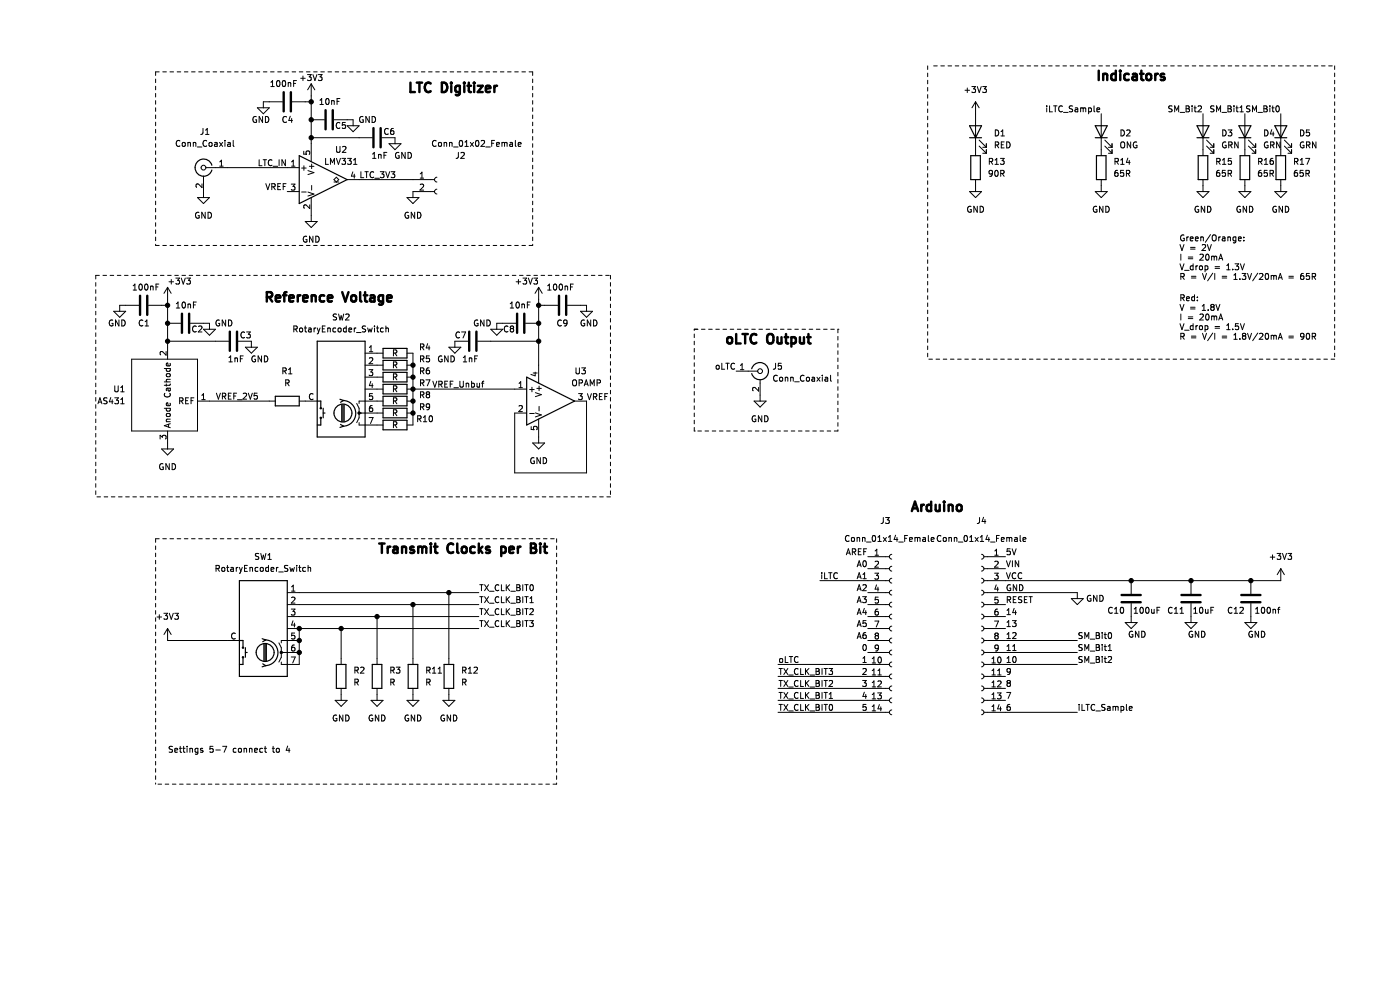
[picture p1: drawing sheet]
<svg xmlns="http://www.w3.org/2000/svg" width="297mm" height="210mm" viewBox="0 0 297 210" stroke-linecap="round" stroke-linejoin="round" font-family="sans-serif">
<path d="M0 0h296.9v210h-296.9z" fill-rule="evenodd" fill="#fff" stroke="#fff" stroke-width=".21"/>
<g fill="none" stroke="#000" stroke-width=".25">
<path d="M44.9 35.1a1.81 1.81 0 0 0-2.7-1 1.81 1.81 0 0 0 0 2.9 1.81 1.81 0 0 0 2.7-.9M63.5 33l10.1 5.1-10.1 5.1zM205.7 29.2h2.5M205.7 26.7h2.5l-1.2 2.5zM205.9 33h2.1v5.1h-2.1zM232.4 29.2h2.5M232.4 26.7h2.5l-1.3 2.5zM232.6 33h2v5.1h-2zM253.9 29.2h2.6M253.9 26.7h2.6l-1.3 2.5zM254.2 33h2v5.1h-2zM262.8 29.2h2.6"/>
<path d="M262.8 26.7h2.6l-1.3 2.5zM263.1 33h2v5.1h-2zM270.4 29.2h2.6M270.4 26.7h2.6l-1.3 2.5zM270.7 33h2v5.1h-2zM67.3 72.4h10.2v20.3h-10.2zM81.3 73.9h5v2h-5zM81.3 76.4h5v2.1h-5zM81.3 79h5v2h-5zM111.7 80l10.2 5.1-10.2 5.1zM159.5 78.2a1.81 1.81 0 0 1 2.8-.9 1.81 1.81 0 0 1 0 2.9 1.81 1.81 0 0 1-2.8-1M58.4 84.1h5.1v2h-5.1z"/>
<path d="M67.3 85.1h.8v1.5M68.1 88.6v1.6h-.8M68.6 87.6h.3M68.6 86.6v2M72.1 84.7l.8 .3-.7 .3M72.2 90l.7 .4-.8 .3M72.5 85.8v3.6M72.8 85a2.73 2.73 0 0 1 2.7 2.7 2.73 2.73 0 0 1-2.7 2.7M72.8 85.8v3.6M73 85.8v3.6M81.3 84.1h5v2h-5zM81.3 81.5h5v2.1h-5z"/>
<path d="M81.3 86.6h5v2h-5zM81.3 89.1h5v2.1h-5zM50.8 123.2h10.1v20.3h-10.1zM50.8 135.9h.7v1.5M51.5 139.4v1.5h-.7M52.1 138.4h.3M52.1 137.4v2M55.6 135.5l.8 .2-.7 .4M56 136.6v3.6M56.2 135.7a2.73 2.73 0 0 1 2.8 2.8 2.73 2.73 0 0 1-2.8 2.7M56.2 136.6v3.6M56.5 136.6v3.6"/>
<path d="M55.7 140.8l.7 .4-.8 .3M71.4 140.9h2v5.1h-2zM79 140.9h2v5.1h-2zM86.6 140.9h2v5.1h-2zM94.2 140.9h2v5.1h-2z"/>
<circle cx="68.1" cy="88.6" r=".13"/>
<circle cx="68.1" cy="86.6" r=".13"/>
<circle cx="72.8" cy="87.6" r="1.9"/>
<circle cx="51.5" cy="139.4" r=".13"/>
<circle cx="51.5" cy="137.4" r=".13"/>
<circle cx="56.2" cy="138.4" r="1.9"/>
</g>
<g fill="none" stroke="#000" stroke-width=".21">
<path d="M33 16.8v.7M33 18.3v.8M33 19.8v.8M33.8 15.2h-.8v.8M34.5 15.2h.8M36.1 15.2h.7M37.6 15.2h.7M39.1 15.2h.8M40.6 15.2h.8M42.2 15.2h.7M43.7 15.2h.7M45.2 15.2h.8"/>
<path d="M46.7 15.2h.8M48.2 15.2h.8M49.8 15.2h.7M51.3 15.2h.8M52.8 15.2h.8M54.3 15.2h.8M55.9 15.2h.7M57.4 15.2h.8M57.5 18.4h.7M57.5 17.5l.3-.4v1.3M58.8 17.2l.2-.1a.68 .68 0 0 1 .4 .6 .68 .68 0 0 1-.4 .7l-.3-.5zM58.9 15.2h.8"/>
<path d="M60 17.2l.2-.1a.68 .68 0 0 1 .4 .6 .68 .68 0 0 1-.4 .7l-.3-.5zM60.4 15.2h.8M61.1 17.6h.5l.1 .8M61.1 17.5v.9M62 15.2h.7M62.3 17.7h.4M62.9 17.1h-.6v1.3M63.5 15.2h.7M63.8 16.6h1M64.3 16.1v1M65 15.2h.8M65.2 15.8h.8l-.4 .5 .4 .1v.6l-.2 .1-.6-.1"/>
<path d="M66 17.8v16.5M66 17.8l-.7 1.3M66 17.8l.8 1.3M66.4 15.8l.4 1.3 .4-1.3M66.5 15.2h.8M67.5 15.8h.8l-.4 .5 .4 .1v.6l-.2 .1-.6-.1M68.1 15.2h.7M69.6 15.2h.7M71.1 15.2h.8M72.6 15.2h.8M74.1 15.2h.8M75.7 15.2h.7"/>
<path d="M77.2 15.2h.8M78.7 15.2h.8M80.2 15.2h.8M81.8 15.2h.7M83.3 15.2h.8M84.8 15.2h.8M86.3 15.2h.8M87.9 15.2h.7M89.4 15.2h.7M90.9 15.2h.8M92.4 15.2h.8M94 15.2h.7"/>
<path d="M95.5 15.2h.7M97 15.2h.8M98.5 15.2h.8M100.1 15.2h.7M101.6 15.2h.7M103.1 15.2h.8M104.6 15.2h.8M106.1 15.2h.8M107.7 15.2h.7M109.2 15.2h.8M110.7 15.2h.8M112.2 15.2h.8v.8"/>
<path d="M113 16.8v.7M113 18.3v.8M113 19.8v.8M196.8 14v.7M196.8 15.5v.8M196.8 17v.8M196.8 18.5v.8M198.1 14h.7M199.6 14h.8M201.1 14h.8M202.6 14h.8M204.2 14h.7"/>
<path d="M204.7 19.1h1M205.2 18.7v.9M205.7 14h.7M206.2 18.4h.8l-.5 .4 .4 .2v.5l-.2 .1-.5-.1M207.2 14h.8M207.3 18.4l.4 1.2 .5-1.2M208.5 18.4h.8l-.5 .4 .4 .2v.5l-.2 .1-.5-.1M208.7 14h.8M210.3 14h.7M211.8 14h.7M213.3 14h.8M214.8 14h.8"/>
<path d="M216.4 14h.7M217.9 14h.7M219.4 14h.8M220.9 14h.8M222.4 14h.8M224 14h.7M225.5 14h.8M227 14h.8M228.5 14h.8M230.1 14h.7M231.6 14h.8M233.1 14h.8"/>
<path d="M234.6 14h.8M236.2 14h.7M237.7 14h.7M239.2 14h.8M240.7 14h.8M242.3 14h.7M243.8 14h.7M245.3 14h.8M246.8 14h.8M248.3 14h.8M249.9 14h.7M251.4 14h.8"/>
<path d="M252.9 14h.8M254.4 14h.8M256 14h.7M257.5 14h.8M259 14h.8M260.5 14h.8M262.1 14h.7M263.6 14h.7M265.1 14h.8M266.6 14h.8M268.2 14h.7M269.7 14h.7"/>
<path d="M271.2 14h.8M272.7 14h.8M274.2 14h.8M275.8 14h.7M277.3 14h.8M278.8 14h.8M280.3 14h.8M281.9 14h.7M283.1 14v.7M283.1 15.5v.8M283.1 17v.8M283.1 18.5v.8"/>
<path d="M33 21.3v.8M33 22.9v.7M33 24.4v.7M33 25.9v.8M33 27.4v.8M33 29v.7M33 30.5v.7M33 32v.8M33 33.5v.8M33 35.1v.7M33 36.6v.7M33 38.1v.8"/>
<path d="M33 39.6v.8M38.2 29.9a.56 .56 0 0 0-.8 .5 .56 .56 0 0 0 .8 .5M38.7 30.3l.2-.1 .4 .1-.1 .7-.5-.1zM39.9 30.2v.9M39.9 30.3h.4l.1 .8M41 30.3h.5l.1 .8M41 30.2v.9M41.9 31.2h.9M42.9 39v.8l-1-.8-.3 .2 .1 .5M43.1 27.2l-.1 1.1-.4 .2M43.2 37.3v4.6M43.6 28.5h.7"/>
<path d="M43.6 27.6l.4-.4v1.3M43.7 35.6h19.8M43.8 29.9a.56 .56 0 0 0-.7 .5 .56 .56 0 0 0 .7 .5M44.5 30.3l.3-.1 .2 .3v.3l-.2 .3-.5-.3zM45.5 30.3h.5l.1 .8M46.1 30.5l-.6 .3 .2 .3 .4-.1M46.6 30.2l.6 .9M46.6 35.2h.7M46.6 34.3l.4-.3v1.2M47.2 30.2l-.6 .9M47.7 29.8v.1M47.7 30.2v.9"/>
<path d="M48.3 30.3h.5l.1 .8M48.9 30.5l-.6 .3 .1 .3 .5-.1M49.5 29.8v1.1l.2 .2M54.4 24.8a.58 .58 0 0 0-.8 .6 .58 .58 0 0 0 .8 .5v-.5h-.2M54.6 22.9h2.5l-1.2 1.2zM55 33.9v1.3h.6M55.7 24.7v1.3l-.7-1.3v1.3M55.8 33.9h.7M56.2 33.9v1.3M56.3 24.7a.64 .64 0 0 1 .7 .6 .64 .64 0 0 1-.7 .7zM56.4 39l.4 1.2 .4-1.2M57.7 39.6h.6v-.5l-.6-.1v1.2"/>
<path d="M57.7 34a.56 .56 0 0 0-.8 .5 .56 .56 0 0 0 .8 .5M57.9 35.3h1M58 39.6l.4 .6M58.9 39.6h.5M59.2 33.9v1.3M59.5 39h-.6v1.2h.6M59.9 21.6h-4v1.3M60.1 39.6h.4M60.5 33.9v1.3l-.7-1.3v1.3M60.7 39h-.6v1.2M60.8 24.8a.56 .56 0 0 0-.8 .5 .56 .56 0 0 0 .8 .6M61.6 24.6l-.3 1h.8"/>
<path d="M61.8 39.1h.8l-.4 .4 .3 .2v.5l-.2 .1-.5-.1M61.9 34.3l.3-.3v1.2M61.9 35.2h.7M61.9 25.1v.9M62 21.6h4M64 35.7h1M64.4 32.1v.6h.6v-.6h.6l.1 .2-.1 .4M64.5 35.2v.9M65.3 36.2l1.3 .4-1.3 .4M65.6 35.3h1M66 29.2h13M66 25.4h2.8"/>
<path d="M66.1 34.8v1M66.1 39.3v1M67.9 22.2h.7M67.9 21.3l.3-.4v1.3M69.1 33.6v1.3h.6M69.2 21l.2-.1a.68 .68 0 0 1 .4 .6 .68 .68 0 0 1-.4 .7l-.3-.5zM70.1 34.9v-1.3l.4 .9 .5-.9v1.3M70.4 21.3v.9M70.4 21.4h.4l.1 .8M70.8 25.4h4.1v1.3M70.8 38.6h1.1M70.8 38.1l.6-.5 .5 .5-.5 .5z"/>
<path d="M71.4 33.6l.4 1.3 .4-1.3M71.4 31.1v1l.2 .2h.3l.2-.2v-1M71.5 21.5h.4M72.1 26.1a.56 .56 0 0 0-.8 .5 .56 .56 0 0 0 .8 .5M72.1 20.9h-.6v1.3M72.5 33.6h.8l-.4 .5 .3 .1v.5l-.1 .2-.6-.2M72.7 31.2l.5-.1 .2 .3-.8 .9h.8M73.3 26h-.6l-.1 .6 .6-.1 .1 .6-.2 .1-.5-.1M73.6 26.7h2.6l-1.3 1.2zM73.6 38.1h18.6M73.7 33.6h.8l-.4 .5 .4 .1v.5l-.2 .2-.6-.2M74.9 36.5l-.4 .9h.8"/>
<path d="M75 34.9h.7M75 34l.4-.4v1.3M75.2 36.9v.9M76.6 36.4v1.3h.6M77 24.8a.58 .58 0 0 0-.7 .6 .58 .58 0 0 0 .8 .5v-.5h-.3M77.4 36.4h.7M77.8 36.4v1.3M78.3 24.7v1.3l-.7-1.3v1.3M78.9 24.7a.64 .64 0 0 1 .8 .6 .64 .64 0 0 1-.8 .7zM79 33.6h.8M79 32.7l.4-.4v1.3M79.3 36.5a.56 .56 0 0 0-.8 .6 .56 .56 0 0 0 .8 .5"/>
<path d="M79.5 37.8h1M80.3 32.7v.9M80.3 32.9l.5-.1 .1 .8M80.7 36.4h.8l-.5 .5 .4 .1v.6l-.2 .1-.5-.1M81 29.2h2.8v1.3M81.5 32.9h.4M81.8 36.4l.4 1.3 .5-1.3M82.1 32.3h-.6v1.3M82.4 27.4a.56 .56 0 0 0-.8 .5 .56 .56 0 0 0 .8 .5M82.5 30.5h2.6l-1.3 1.3zM83 36.4h.8l-.5 .5 .4 .1v.6l-.2 .1-.5-.1M83.5 27.2l-.4 .1-.2 .2-.1 .8 .3 .2 .4-.1v-.6l-.4-.1-.3 .3"/>
<path d="M84.6 32.4a.58 .58 0 0 0-.7 .6 .58 .58 0 0 0 .8 .5v-.4h-.3M86 32.3v1.3l-.8-1.3v1.3M86.6 32.3a.64 .64 0 0 1 .7 .7 .64 .64 0 0 1-.7 .6zM89.1 39.2l.5-.1 .3 .3-.8 .9h.8M89.1 37.8h.8M89.1 36.9l.4-.4v1.3M92.5 29.9a.56 .56 0 0 0-.8 .5 .56 .56 0 0 0 .8 .5M92.7 37.6a.51 .51 0 0 0-.5 .5 .51 .51 0 0 0 .5 .5M93.1 30.3l.1-.1 .4 .1v.7l-.5-.1zM94.2 30.3h.5l.1 .8M94.2 30.2v.9M95.4 30.3h.4l.1 .8"/>
<path d="M95.4 30.2v.9M96.2 31.2h1M97.2 32.3v1.1l-.4 .2M97.5 29.9l.2-.1a.68 .68 0 0 1 .5 .6 .68 .68 0 0 1-.5 .7l-.3-.5zM97.8 32.4l.5-.1 .2 .4-.8 .9h.8M98.6 31.1h.8M98.6 30.1l.4-.3v1.3M99.8 30.2l.6 .9M100.4 30.2l-.6 .9M101 29.9l.2-.1a.68 .68 0 0 1 .4 .6 .68 .68 0 0 1-.4 .7l-.3-.5zM102.1 29.9l.5-.1 .2 .3-.8 1h.8M103 31.2h1"/>
<path d="M104.3 30.4h.4M104.9 29.8h-.6v1.3M105.3 30.6l.6-.1v-.2l-.4-.1-.2 .2 .1 .6h.5M106.5 30.3l.4-.1 .1 .2M106.5 30.2v.9M107 30.4l.2-.2 .3 .1 .1 .8M107 30.4v.7M108.2 30.3h.5v.8M108.7 30.5l-.6 .3 .2 .3 .4-.1M109.3 29.8v1.1l.2 .2M109.9 30.6l.6-.1v-.2l-.4-.1-.2 .2 .1 .6h.5M113 21.3v.8"/>
<path d="M113 22.9v.7M113 24.4v.7M113 25.9v.8M113 27.4v.8M113 29v.7M113 30.5v.7M113 32v.8M113 33.5v.8M113 35.1v.7M113 36.6v.7M113 38.1v.8M113 39.6v.8"/>
<path d="M196.8 20.1v.7M196.8 21.6v.8M196.8 23.1v.8M196.8 24.6v.8M196.8 26.2v.7M196.8 27.7v.8M196.8 29.2v.8M196.8 30.7v.8M196.8 32.3v.7M196.8 33.8v.7M196.8 35.3v.8M196.8 36.8v.8"/>
<path d="M196.8 38.4v.7M196.8 39.9v.7M207 21.6v11.4M207 38.1v2.5M207 21.6l-.8 1.3M207 21.6l.7 1.3M207.7 31l1.5 1.5M207.7 29.7l1.5 1.5M208.5 32.5h.7M208.5 31.2h.7M209.2 30.5v.7M209.2 31.8v.7"/>
<path d="M209.9 34.3l.6-.1v-.5l-.6-.1v1.3M210.2 34.3l.4 .6M210.5 36.7l-.2 .2h-.4v-.6l.4-.2 .2 .3v.7l-.2 .2-.4 .1M211.1 34.9h.7M211.1 34l.3-.4v1.3M211.1 36.3l.2-.2a.68 .68 0 0 1 .5 .7 .68 .68 0 0 1-.5 .6l-.3-.5zM211.1 27.6a.64 .64 0 0 1 .8 .6 .64 .64 0 0 1-.8 .6zM211.1 30.8l.7-.1v-.5l-.7-.1v1.3M211.4 30.8l.5 .6M212.2 33.6h.8l-.4 .5 .4 .1v.5l-.2 .2-.6-.2M212.3 36.8l.6-.1 .1-.4-.7-.2v1.3M212.4 28.8h.7"/>
<path d="M212.4 27.9l.3-.3v1.2M212.4 30.7h.4M212.6 36.8l.4 .6M213 30.1h-.6v1.3h.6M213.6 30.1a.64 .64 0 0 1 .7 .6 .64 .64 0 0 1-.7 .7zM222.1 22.5v.1M222.1 22.9v.8M222.7 22.5v1.2h.6M223.5 22.5h.7M223.9 22.5v1.2M225.4 22.6a.56 .56 0 0 0-.8 .5 .56 .56 0 0 0 .8 .5M225.6 23.8h1"/>
<path d="M227.6 22.5l-.7 .1v.3l.5 .3 .2 .3-.3 .2h-.5M228.1 22.9h.5v.8M228.6 23.2l-.6 .2 .2 .3h.4M229.2 23l.4-.1 .2 .2M229.2 22.9v.8M229.8 23.1l.2-.2h.3v.8M229.8 23.1v.6M230.9 22.9h.4l.2 .2-.1 .6h-.5M230.9 22.9v1.2M232.1 22.5v1l.2 .2M232.7 23.3l.6-.1-.1-.3h-.3l-.2 .2 .1 .6h.4M233.6 24.1v8.9"/>
<path d="M233.6 38.1v2.5M234.4 31l1.5 1.5M234.4 29.7l1.5 1.5M235.1 32.5h.8M235.1 31.2h.8M235.9 30.5v.7M235.9 31.8v.7M236.5 34.3l.6-.1 .1-.5-.7-.1v1.3M236.8 34.3l.5 .6M237.1 36.1l-.4 .1-.2 .2v.8l.2 .2 .4-.1v-.6l-.4-.1-.2 .3M237.8 34.9h.7M237.8 34l.3-.4v1.3"/>
<path d="M237.8 27.6a.64 .64 0 0 1 .7 .6 .64 .64 0 0 1-.7 .6zM237.8 30.3l.3-.2a.43 .43 0 0 1 .5 .4v.5a.42 .42 0 0 1-.4 .4 .42 .42 0 0 1-.4-.4zM238.4 36.1h-.6l-.1 .6h.6l.1 .6-.2 .1-.5-.1M239 36.8l.6-.1v-.4l-.6-.2v1.3M239 27.7l.5-.1 .2 .3-.7 .9h.7M239.3 33.5l-.3 .9h.7M239.3 36.8l.4 .6M239.6 34v.9M239.9 30.1v1.3l-.8-1.3v1.3M241.1 30.2a.58 .58 0 0 0-.7 .6 .58 .58 0 0 0 .8 .5v-.5h-.2M248.7 22.5l-.7 .1v.3l.5 .3 .2 .3-.3 .2h-.5M249.2 23.7v-1.2l.4 .9 .4-.9v1.2"/>
<path d="M250.3 23.8h1M251.6 22.5h.4l.3 .2-.3 .4 .3 .1v.3l-.2 .2h-.5zM251.6 23.1h.4M252.9 22.5v.1M252.9 22.9v.8M253.3 22.9h.5M253.5 22.5v1l.3 .2M254.2 22.6l.4-.1 .3 .3-.8 .9h.8M255.2 24.1v8.9M255.2 38.1v2.5M256 31l1.5 1.5M256 29.7l1.5 1.5"/>
<path d="M256.7 32.5h.8M256.7 31.2h.8M257.5 30.5v.7M257.5 31.8v.7M257.5 22.5l-.6 .1v.3l.5 .3 .1 .3-.2 .2h-.5M258.1 23.7v-1.2l.4 .9 .4-.9v1.2M258.1 34.3l.6-.1 .1-.5-.7-.1v1.3M258.4 34.3l.5 .6M258.7 36.1l-.4 .1-.2 .2v.8l.2 .2 .4-.1v-.6l-.4-.1-.2 .3M259.2 23.8h1M259.3 34.9h.8M259.3 34l.4-.4v1.3"/>
<path d="M259.4 27.6a.64 .64 0 0 1 .7 .6 .64 .64 0 0 1-.7 .6zM259.9 36.1h-.6v.6h.6v.6l-.1 .1-.5-.1M260.1 30.2a.58 .58 0 0 0-.8 .6 .58 .58 0 0 0 .8 .5v-.5h-.2M260.5 22.5h.4l.3 .2-.3 .4 .3 .1v.3l-.2 .2h-.5zM260.5 23.1h.4M260.5 27.6h.8l-.4 .4 .4 .2v.5l-.2 .1-.6-.1M260.5 36.8l.6-.1 .1-.4-.7-.2v1.3M260.7 30.8l.6-.1v-.5l-.6-.1v1.3M260.8 36.8l.5 .6M261 30.8l.4 .6M261.2 33.6h-.6l-.1 .6 .6-.1 .1 .6-.2 .2-.5-.2M261.8 22.5v.1"/>
<path d="M261.8 22.9v.8M262.2 22.9h.5M262.4 22.5v1l.3 .2M262.7 30.1v1.3l-.8-1.3v1.3M263 22.8l.4-.3v1.2M263 23.7h.8M264.1 24.1v8.9M264.1 38.1v2.5M264.9 31l1.5 1.5M264.9 29.7l1.5 1.5M265.2 22.5l-.7 .1v.3l.5 .3 .2 .3-.3 .2h-.5M265.6 32.5h.8"/>
<path d="M265.6 31.2h.8M265.7 23.7v-1.2l.4 .9 .5-.9v1.2M266.4 30.5v.7M266.4 31.8v.7M266.9 23.8h.9M267 34.3l.6-.1 .1-.5-.7-.1v1.3M267.3 34.3l.4 .6M267.6 36.1l-.4 .1-.2 .2v.8l.2 .2 .4-.1v-.6l-.4-.1-.2 .3M268.1 22.5h.4l.3 .2-.3 .4 .3 .1v.3l-.2 .2h-.5zM268.1 23.1h.4M268.2 34.9h.7M268.2 34l.4-.4v1.3"/>
<path d="M268.3 27.6a.64 .64 0 0 1 .7 .6 .64 .64 0 0 1-.7 .6zM268.8 36.1h-.6v.6h.6v.6l-.2 .1-.4-.1M268.9 30.2a.58 .58 0 0 0-.7 .6 .58 .58 0 0 0 .8 .5v-.5h-.2M269.4 22.5v.1M269.4 22.9v.8M269.4 36.8l.6-.1 .1-.4-.7-.2v1.3M269.6 30.8l.6-.1v-.5l-.6-.1v1.3M269.7 36.8l.5 .6M269.8 27.5l-.3 .9h.8M269.8 22.9h.5M269.9 30.8l.4 .6M270 22.5v1l.3 .2"/>
<path d="M270 33.6l-.3 .1-.2 .2-.1 .7 .3 .3 .4-.2-.1-.6h-.3l-.3 .2M270.1 28v.8M270.8 22.6l.2-.1a.68 .68 0 0 1 .4 .6 .68 .68 0 0 1-.4 .6l-.3-.5zM271.5 30.1v1.3l-.7-1.3v1.3M271.7 24.1v8.9M271.7 38.1v2.5M272.5 31l1.5 1.5M272.5 29.7l1.5 1.5M273.2 32.5h.8M273.2 31.2h.8M274 30.5v.7M274 31.8v.7"/>
<path d="M274.6 34.3l.6-.1 .1-.5-.7-.1v1.3M274.9 34.3l.5 .6M275.2 36.1l-.4 .1-.2 .2v.8l.2 .2 .4-.1v-.6l-.4-.1-.2 .3M275.8 34.9h.8M275.8 34l.4-.4v1.3M275.9 27.6a.64 .64 0 0 1 .7 .6 .64 .64 0 0 1-.7 .6zM276.4 36.1h-.6v.6h.6v.6l-.1 .1-.5-.1M276.6 30.2a.58 .58 0 0 0-.8 .6 .58 .58 0 0 0 .8 .5v-.5h-.2M277 33.6h.8l-.5 1.3M277 36.8l.7-.1v-.4l-.7-.2v1.3M277.2 30.8l.6-.1v-.5l-.6-.1v1.3M277.4 36.8l.4 .6"/>
<path d="M277.5 30.8l.4 .6M277.8 27.6h-.6l-.1 .6 .6-.1 .1 .6-.2 .1-.5-.1M279.2 30.1v1.3l-.8-1.3v1.3M283.1 20.1v.7M283.1 21.6v.8M283.1 23.1v.8M283.1 24.6v.8M283.1 26.2v.7M283.1 27.7v.8M283.1 29.2v.8M283.1 30.7v.8M283.1 32.3v.7"/>
<path d="M283.1 33.8v.7M283.1 35.3v.8M283.1 36.8v.8M283.1 38.4v.7M283.1 39.9v.7M20.3 59.9v.8M21.1 58.4h-.8v.8M21.8 58.4h.8M23.4 58.4h.7M24.9 58.4h.7M26.4 58.4h.8M27.9 58.4h.8"/>
<path d="M29.5 58.4h.7M31 58.4h.7M32.5 58.4h.8M33 41.1v.8M33 42.7v.7M33 44.2v.8M33 45.7v.8M33 47.2v.8M33 48.8v.7M33 50.3v.8M33 51.8v.3h.8M34 58.4h.8"/>
<path d="M34.5 52.1h.8M35.6 58.4h.7M35.9 59.8h.9M36.1 52.1h.7M36.3 59.3v1M37.1 58.4h.7M37.3 59h.8l-.4 .5 .3 .1v.5l-.2 .2-.5-.2M37.6 52.1h.7M38.5 59l.4 1.3 .4-1.3M38.6 58.4h.8M39.1 52.1h.8M39.6 59h.8l-.4 .5 .3 .1v.5l-.2 .2-.5-.2"/>
<path d="M40.1 58.4h.8M40.6 52.1h.8M41.6 58.4h.8M41.9 41.9h2.5l-1.2 1.3zM42.2 52.1h.7M42.2 45.1a.58 .58 0 0 0-.7 .6 .58 .58 0 0 0 .8 .5v-.5h-.3M43.2 58.4h.7M43.5 45v1.3l-.7-1.3v1.3M43.7 52.1h.7M44.1 45a.64 .64 0 0 1 .8 .7 .64 .64 0 0 1-.8 .6zM44.7 58.4h.8M45.2 52.1h.8"/>
<path d="M46.2 58.4h.8M46.7 52.1h.8M47.7 58.4h.8M48.2 52.1h.8M49.3 58.4h.7M49.8 52.1h.7M50.8 58.4h.7M51.3 52.1h.8M52.3 58.4h.8M52.8 52.1h.8M53.8 58.4h.8M54.3 52.1h.8"/>
<path d="M55.4 58.4h.7M55.9 52.1h.7M56.9 58.4h.7M57.4 52.1h.8M58.4 58.4h.8M58.9 52.1h.8M59.9 58.4h.8M60.4 52.1h.8M60.9 40.6h2.6M61.5 58.4h.7M62 52.1h.7M63 58.4h.7"/>
<path d="M63.5 52.1h.7M64 40.7h1M64.5 58.4h.8M64.8 47h2.5l-1.3 1.3zM65 52.1h.8M65.1 50.2a.58 .58 0 0 0-.8 .5 .58 .58 0 0 0 .8 .6v-.5h-.2M65.3 40.7l1.3 .5-1.3 .4M65.7 43.5v.7l-.9-.7-.4 .2 .2 .5M66 41.9v5.1M66 58.4h.8M66.4 50.1v1.3l-.7-1.3v1.3M66.5 52.1h.8"/>
<path d="M67 50.1a.64 .64 0 0 1 .7 .6 .64 .64 0 0 1-.7 .7zM67.5 58.4h.8M68.1 52.1h.7M69.1 58.4h.7M69.6 52.1h.7M70.6 58.4h.8M71.1 52.1h.8M72.1 58.4h.8M72.6 52.1h.8M73.6 58.4h.8M74.1 52.1h.8M75.2 58.4h.7"/>
<path d="M75.7 52.1h.7M76.7 58.4h.8M77.2 52.1h.8M78.2 58.4h.8M78.7 52.1h.8M79.7 58.4h.8M80.2 52.1h.8M81.3 58.4h.7M81.8 52.1h.7M82.8 58.4h.7M83.3 52.1h.8M84.3 58.4h.8"/>
<path d="M84.8 52.1h.8M85.8 58.4h.8M86.3 41.9h2.6l-1.3 1.3zM86.3 52.1h.8M86.6 45.1a.58 .58 0 0 0-.7 .6 .58 .58 0 0 0 .8 .5v-.5h-.2M87.4 58.4h.7M87.9 52.1h.7M88 45v1.3l-.8-1.3v1.3M88.6 45a.64 .64 0 0 1 .7 .7 .64 .64 0 0 1-.7 .6zM88.9 58.4h.7M89.4 52.1h.7M90.4 58.4h.8"/>
<path d="M90.9 52.1h.8M91.9 58.4h.8M92.2 40.6h-4.6v1.3M92.4 52.1h.8M92.7 40.1a.51 .51 0 0 0-.5 .5 .51 .51 0 0 0 .5 .5M93.4 58.4h.8M94 52.1h.7M95 58.4h.7M95.5 52.1h.7M96.5 58.4h.8M97 52.1h.8M98 58.4h.8"/>
<path d="M98.5 52.1h.8M99.5 58.4h.8M100.1 52.1h.7M101.1 58.4h.7M101.6 52.1h.7M102.6 58.4h.8M103.1 52.1h.8M104.1 58.4h.8M104.6 52.1h.8M105.6 58.4h.8M106.1 52.1h.8M107.2 58.4h.7"/>
<path d="M107.7 52.1h.7M108.7 58.4h.7M109.2 52.1h.8M109.5 59.8h1M110 59.3v1M110.2 58.4h.8M110.7 52.1h.8M110.9 59h.8l-.4 .5 .4 .1v.5l-.2 .2-.6-.2M111.7 58.4h.8M112.1 59l.4 1.3 .4-1.3M113 41.1v.8M113 42.7v.7"/>
<path d="M113 44.2v.8M113 45.7v.8M113 47.2v.8M113 48.8v.7M113 50.3v.8M113 51.8v.3h-.8M113.2 59h.8l-.4 .5 .4 .1v.5l-.2 .2-.6-.2M113.3 58.4h.7M114.8 58.4h.7M116.3 58.4h.8M117.8 58.4h.8M119.3 58.4h.8"/>
<path d="M120.9 58.4h.7M122.4 58.4h.8M123.9 58.4h.8M125.4 58.4h.8M127 58.4h.7M128.5 58.4h.8M129.5 58.4v.8M129.5 59.9v.8M196.8 41.4v.8M196.8 42.9v.8M196.8 44.4v.8M196.8 46v.7"/>
<path d="M196.8 47.5v.8M196.8 49v.8M196.8 50.5v.8M196.8 52.1v.7M196.8 53.6v.8M196.8 55.1v.8M196.8 56.6v.8M196.8 58.2v.7M196.8 59.7v.7M205.7 40.6h2.5l-1.2 1.3zM206 43.8a.58 .58 0 0 0-.7 .6 .58 .58 0 0 0 .7 .5v-.4h-.2M207.3 43.8v1.2l-.7-1.2v1.2"/>
<path d="M207.9 43.8a.64 .64 0 0 1 .8 .6 .64 .64 0 0 1-.8 .6zM232.4 40.6h2.5l-1.3 1.3zM232.7 43.8a.58 .58 0 0 0-.8 .6 .58 .58 0 0 0 .8 .5v-.4h-.2M234 43.8v1.2l-.7-1.2v1.2M234.6 43.8a.64 .64 0 0 1 .7 .6 .64 .64 0 0 1-.7 .6zM250.3 51.9l.4 1.2 .5-1.2M250.3 56l.4 1.2 .5-1.2M250.5 53.9v1.3M250.5 58.7l.6-.1 .1-.5-.7-.1v1.3M250.8 58.7l.4 .6M251.2 49.9a.58 .58 0 0 0-.8 .6 .58 .58 0 0 0 .8 .5v-.4h-.2M251.3 57.4h1"/>
<path d="M251.8 50.3v.8M252.1 54.5h.9M252.1 54.9h.9M252.1 50.3l-.3 .2M252.5 50.7l.6-.1-.1-.3h-.3l-.2 .1 .1 .6h.4M252.6 52.5h.9M252.6 52.8h.9M252.7 59h1M252.7 58.6h1M253.1 56.4h-.4l-.2 .2 .1 .6h.5M253.1 56v1.2M253.6 50.7l.6-.1-.1-.3h-.3l-.2 .1 .1 .6h.4"/>
<path d="M253.7 56.4v.8M253.9 40.6h2.6l-1.3 1.3zM254.1 56.4l-.4 .2M254.2 43.8a.58 .58 0 0 0-.7 .6 .58 .58 0 0 0 .8 .5v-.4h-.2M254.6 56.4h.3l.2 .2v.4l-.2 .2-.5-.2zM254.6 54l.4-.1 .3 .4-.8 .9h.8M254.7 50.4l.5-.1 .1 .8M254.7 50.3v.8M255 52l.5-.1 .3 .3-.8 .9h.8M255.1 58l.4 1.3 .4-1.3M255.6 43.8v1.2l-.8-1.2v1.2M255.6 56.4h.4l.3 .2-.2 .6h-.5"/>
<path d="M255.6 56.4v1.3M255.9 54l.2-.1a.68 .68 0 0 1 .4 .7 .68 .68 0 0 1-.4 .6l-.3-.5zM256.1 51.9l.5 1.2 .4-1.2M256.2 43.8a.64 .64 0 0 1 .7 .6 .64 .64 0 0 1-.7 .6zM256.8 49.8l-1.1 1.6M257 54.3v.9M257 54.5l.4-.2 .2 .2M257.2 50l.3-.2a.43 .43 0 0 1 .5 .5v.4a.42 .42 0 0 1-.4 .4 .42 .42 0 0 1-.4-.4zM257.3 57.9l-1.1 1.7M257.6 54.5l.2-.2 .3 .1v.8M257.6 54.5v.7M257.7 58v1.3"/>
<path d="M257.8 56.6h.9M257.8 56.9h.9M258.5 50.3v.8M258.5 55.2l.5-1.3 .4 1.3M258.7 54.8h.6M258.9 50.3l-.4 .2M259.3 59h.9M259.3 58.6h.9M259.3 50.3h.5l.1 .8M259.9 50.6l-.6 .2 .2 .3 .4-.1M260.2 56.3l.4-.3v1.2M260.2 57.2h.8"/>
<path d="M260.5 50.4l.5-.1v.8M260.5 50.3v.8M261.5 57.1v.1M261.8 58.4l.3-.4v1.3M261.8 59.3h.7M262 56h.8l-.4 .4 .3 .2v.5l-.2 .1-.5-.1M262.2 50.3h-.4l-.2 .2 .1 .5h.5M262.2 50.3v1l-.3 .2h-.3M262.7 50.7l.6-.1v-.3h-.4l-.2 .1 .1 .6h.5M262.8 40.6h2.6l-1.3 1.3zM263 59.2v.1M263.1 43.8a.58 .58 0 0 0-.7 .6 .58 .58 0 0 0 .8 .5v-.4h-.3"/>
<path d="M263.1 56l.5 1.2 .4-1.2M263.5 58h.8l-.4 .5 .3 .1v.6l-.1 .1-.6-.1M263.9 50.3v.1M263.9 51v.1M264.5 43.8v1.2l-.8-1.2v1.2M264.7 58l.4 1.3 .4-1.3M265.1 43.8a.64 .64 0 0 1 .7 .6 .64 .64 0 0 1-.7 .6zM266.8 57.9l-1.1 1.7M267.2 58.1l.5-.1 .2 .4-.8 .9h.8M268.5 58.1l.2-.1a.68 .68 0 0 1 .4 .6 .68 .68 0 0 1-.4 .7l-.3-.5zM269.7 58.4v.9M269.7 58.5l.3-.1 .2 .2"/>
<path d="M270.2 58.6l.2-.2 .3 .1 .1 .8M270.2 58.6v.7M270.4 40.6h2.6l-1.3 1.3zM270.7 43.8a.58 .58 0 0 0-.7 .6 .58 .58 0 0 0 .8 .5v-.4h-.2M271.2 59.3l.4-1.3 .4 1.3M271.3 58.9h.6M272.1 43.8v1.2l-.8-1.2v1.2M272.7 43.8a.64 .64 0 0 1 .7 .6 .64 .64 0 0 1-.7 .6zM273.4 59h1M273.4 58.6h1M276.5 58l-.4 .1-.1 .2-.1 .7 .2 .3 .5-.1-.1-.7h-.4l-.2 .2M277.8 58h-.6l-.1 .6 .6-.1 .1 .7-.2 .1-.5-.1"/>
<path d="M278.4 58.7l.6-.1v-.5l-.6-.1v1.3M278.7 58.7l.4 .6M283.1 41.4v.8M283.1 42.9v.8M283.1 44.4v.8M283.1 46v.7M283.1 47.5v.8M283.1 49v.8M283.1 50.5v.8M283.1 52.1v.7M283.1 53.6v.8M283.1 55.1v.8"/>
<path d="M283.1 56.6v.8M283.1 58.2v.7M283.1 59.7v.7M20.3 61.5v.7M20.3 63v.7M20.3 64.5v.8M20.3 66v.8M20.3 67.6v.7M20.3 69.1v.7M20.3 70.6v.8M20.3 72.1v.8M20.3 73.7v.7"/>
<path d="M20.3 75.2v.7M20.3 76.7v.8M20.3 78.2v.8M20.3 79.7v.8M23.9 67.9a.58 .58 0 0 0-.7 .6 .58 .58 0 0 0 .8 .5v-.4h-.3M24.1 66h2.6l-1.3 1.3zM25.2 67.9v1.2l-.7-1.2v1.2M25.8 67.9a.64 .64 0 0 1 .8 .6 .64 .64 0 0 1-.8 .6zM27.9 76.2h14v15.2h-14zM28.3 61.5h.7M28.3 60.6l.3-.3v1.2M29.5 64.8h-4.1v1.2"/>
<path d="M29.6 60.4l.2-.1a.68 .68 0 0 1 .4 .6 .68 .68 0 0 1-.4 .6l-.3-.5zM30.3 68a.56 .56 0 0 0-.8 .5 .56 .56 0 0 0 .8 .5M30.8 69.1h.7M30.8 68.2l.4-.3v1.2M30.8 60.4l.2-.1a.68 .68 0 0 1 .4 .6 .68 .68 0 0 1-.4 .6l-.3-.5zM31.5 64.8h4.1M31.9 60.8l.5-.1 .1 .8M31.9 60.7v.8M33.1 60.9h.4M33.7 60.3h-.6v1.2M34.9 78.2h1.2M35.2 74.6v.7l-.9-.7-.3 .2 .1 .5"/>
<path d="M35.3 78.2v.3l.2 .3 .6-.2v-.4M35.3 79.4l.6-.1 .2 .4-.2 .2h-.4l-.2-.2zM35.6 61v15.2M35.6 68.6h2.7M35.6 72.4h12.9M35.6 61l-.8 1.2M35.6 61l.7 1.2M36.1 77.1v.3l-.2 .2h-.6v-.5l.3-.1 .1 .6M37.4 65.3h.7M37.4 64.4l.4-.3v1.2M38.7 64.2l.2-.1a.68 .68 0 0 1 .5 .6 .68 .68 0 0 1-.5 .6l-.3-.4zM39.9 64.6h.5v.7"/>
<path d="M39.9 64.5v.8M40.4 68.6h4v1.2M41 64.7h.5M41.6 69.3a.56 .56 0 0 0-.8 .5 .56 .56 0 0 0 .8 .5M41.6 64.1h-.6v1.2M42.1 69.3l.5-.2 .2 .4-.7 .9h.7M43.2 69.8h2.5l-1.3 1.3zM46.5 67.9a.58 .58 0 0 0-.7 .6 .58 .58 0 0 0 .8 .5v-.4h-.2M47.9 67.9v1.2l-.8-1.2v1.2M48.5 67.9a.64 .64 0 0 1 .7 .6 .64 .64 0 0 1-.7 .6zM48.6 76.8h.7M48.6 75.9l.3-.4v1.3"/>
<path d="M49.8 75.9v.9M49.8 76h.5l.1 .8M50.5 72.4h2.8v1.3M51 76.1h.4M51.6 75.5h-.6v1.3M51.9 70.5a.56 .56 0 0 0-.8 .6 .56 .56 0 0 0 .8 .5M52.1 73.7h2.5l-1.3 1.2zM52.3 70.4h.8l-.4 .5 .3 .1v.6l-.1 .1-.6-.1M54.2 75.6a.58 .58 0 0 0-.8 .5 .58 .58 0 0 0 .8 .5v-.4h-.2M55.5 75.5v1.3l-.7-1.3v1.3M56.1 75.5a.64 .64 0 0 1 .7 .6 .64 .64 0 0 1-.7 .7zM60 78.7l.6-.1 .1-.4-.7-.2v1.3"/>
<path d="M60.3 78.7l.4 .6M61.2 79.3h.7M61.2 78.4l.4-.4v1.3M62.3 69.8h.6l.1-.5-.7-.2v1.3M62.6 69.8l.5 .6M63.6 69.7l.2-.1 .3 .1v.7l-.5-.1zM64.6 69.6h.5M64.8 69.1v1.1l.3 .2M65.5 69.6h.5v.8M66 69.9l-.6 .2 .2 .3h.4M66.6 69.6v.8M67 69.6l-.4 .2"/>
<path d="M67.3 69.6l.3 .8M67.6 70.4l-.3 .4M67.9 69.6l-.3 .8M68.4 69.8h.4M69 69.1h-.6v1.3h.6M69.5 69.7l.5-.1 .1 .8M69.5 69.6v.8M71.2 69.6h-.3l-.3 .2 .1 .6h.5M71.4 66.7l-.5-.1-.2 .2 .1 .4 .5 .2v.4h-.6M71.8 69.6h.3l.3 .2v.4l-.3 .2-.4-.2zM71.8 66.6l.3 1.3 .3-.9 .2 .9 .3-1.3M73.3 66.7l.5-.1 .3 .4-.8 .9h.8"/>
<path d="M73.5 69.6h-.4l-.2 .2 .1 .6h.5M73.5 69.1v1.3M74 70l.6-.1-.1-.3h-.3l-.2 .2 .1 .6h.4M75.2 69.6v.8M75.5 69.6l-.3 .2M75.6 70.5h1M77.5 74.9h3.8M77.5 77.5h3.8M77.5 80h3.8M77.6 69.2l-.7 .1v.3l.6 .3 .1 .3-.3 .2h-.5M78 69.6l.2 .8 .3-.6 .2 .6 .3-.8M78.3 78.4h.8l-.4 .5 .3 .1v.6l-.2 .1-.5-.1"/>
<path d="M78.4 76l.4-.1 .3 .3-.8 .9h.8M78.4 74.6h.7M78.4 73.7l.3-.4v1.3M79.4 69.1v.2M79.4 69.6v.8M79.9 69.6h.5M80 69.1v1.1l.4 .2M81.3 69.6h-.3l-.3 .2 .1 .6h.5M81.9 69.7l.4-.1 .1 .8M81.9 69.1v1.3M83.5 80l.6-.1v-.5l-.6-.1v1.3M83.5 77.4h.6v-.5l-.6-.1v1.2"/>
<path d="M83.5 74.9l.6-.1v-.5l-.6-.1v1.3M83.8 74.9l.4 .6M83.8 77.4l.4 .6M83.8 80l.4 .6M86.3 74.9h1.3v15.3h-1.3M86.3 77.5h1.3M86.3 80h1.3M89.2 78.7l.6-.1 .1-.4-.7-.2v1.3M89.2 76.2l.6-.1 .1-.5-.7-.1v1.3M89.2 73.6h.6l.1-.5-.7-.1v1.2M89.5 73.6l.4 .6M89.5 76.2l.4 .6"/>
<path d="M89.5 78.7l.4 .6M90.7 72.9l-.3 .9h.8M91 78l-.3 .1-.2 .2-.1 .8 .3 .2 .4-.1-.1-.6-.3-.1-.3 .3M91 73.4v.8M91.1 75.5h-.6l-.1 .6 .6-.1 .1 .6-.2 .2-.5-.2M93.7 75.6a.58 .58 0 0 0-.7 .5 .58 .58 0 0 0 .8 .5v-.4h-.2M95.1 75.5v1.3l-.8-1.3v1.3M95.2 73.7h2.6l-1.3 1.2zM95.7 75.5a.64 .64 0 0 1 .7 .6 .64 .64 0 0 1-.7 .7zM97.5 70.5a.56 .56 0 0 0-.8 .6 .56 .56 0 0 0 .8 .5M97.9 70.4h.9l-.6 1.3M98.3 76.8h.7"/>
<path d="M98.3 75.9l.4-.4v1.3M99.3 72.4h-2.8v1.3M99.6 76h.4l.1 .8M99.6 75.9v.9M100.7 76.1h.4M101.3 75.5h-.6v1.3M101.3 72.4h13M101.4 67.9a.58 .58 0 0 0-.8 .6 .58 .58 0 0 0 .8 .5v-.4h-.2M102.7 67.9v1.2l-.7-1.2v1.2M103.3 67.9a.64 .64 0 0 1 .7 .6 .64 .64 0 0 1-.7 .6zM104.1 69.8h2.6l-1.3 1.3zM107.8 69.3a.56 .56 0 0 0-.8 .5 .56 .56 0 0 0 .8 .5"/>
<path d="M108.2 65.3h.8M108.2 64.4l.4-.3v1.2M108.5 69.7l-.3 .2v.3l.3 .2h.3l.2-.2-.1-.4-.2-.1M108.5 69.7l-.3-.3 .3-.3 .3 .1 .2 .2-.3 .3M108.5 69.7h.2M109.4 68.6h-4v1.2M109.6 64.2l.2-.1a.68 .68 0 0 1 .4 .6 .68 .68 0 0 1-.4 .6l-.3-.4zM110.7 64.6h.5l.1 .7M110.7 64.5v.8M111.5 68.6h2.8M111.9 64.7h.4M112.5 64.1h-.6v1.2"/>
<path d="M113.1 79.1h.9M113.5 78.9v.8l-.9-.3M114.3 61v20.3M114.3 64.8h4M114.3 61l.7 1.2M114.3 61l-.8 1.2M116.2 60.6l.3-.3v1.2M116.2 61.5h.7M117.5 60.4l.2-.1a.68 .68 0 0 1 .4 .6 .68 .68 0 0 1-.4 .6l-.3-.5zM118.7 60.4l.2-.1a.68 .68 0 0 1 .4 .6 .68 .68 0 0 1-.4 .6l-.3-.5zM119.1 68a.56 .56 0 0 0-.8 .5 .56 .56 0 0 0 .8 .5M119.9 60.7v.8"/>
<path d="M119.9 60.8l.5-.1v.8M120.3 68.4l-.2 .3-.4-.1-.1-.6 .5-.1 .2 .2-.1 .7-.1 .3h-.4M120.4 64.8h4v1.2M121 60.9h.4M121.6 60.3h-.6v1.2M122.2 78v1.1l.2 .2h.3l.2-.2v-1.1M123.2 66h2.5l-1.3 1.3zM123.4 78h.8l-.4 .5 .3 .1v.6l-.2 .1-.5-.1M124 67.9a.58 .58 0 0 0-.7 .6 .58 .58 0 0 0 .7 .5v-.4h-.2M125.3 67.9v1.2l-.7-1.2v1.2M125.9 67.9a.64 .64 0 0 1 .8 .6 .64 .64 0 0 1-.8 .6zM129.5 61.5v.7"/>
<path d="M129.5 63v.7M129.5 64.5v.8M129.5 66v.8M129.5 67.6v.7M129.5 69.1v.7M129.5 70.6v.8M129.5 72.1v.8M129.5 73.7v.7M129.5 75.2v.7M129.5 76.7v.8M129.5 78.2v.8M129.5 79.7v.8"/>
<path d="M147.3 70.9v.7M147.3 72.4v.7M147.3 73.9v.8M147.3 75.4v.8M147.3 77v.7M147.3 78.5v.7M147.3 80v.8M148 69.8h-.7v.3M148.8 69.8h.8M150.3 69.8h.8M151.9 69.8h.7M152 77.5h.3l.3 .2v.4l-.3 .2-.4-.2z"/>
<path d="M153.1 77.1v1.2h.6M153.4 69.8h.7M154 77.1h.7M154.3 77.1v1.2M154.9 69.8h.8M155.8 77.2a.56 .56 0 0 0-.7 .5 .56 .56 0 0 0 .7 .5M156.2 78.7h4.5M156.4 69.8h.8M157.1 78.4h.7M157.1 77.5l.3-.4v1.3M157.9 69.8h.8M159.5 69.8h.7"/>
<path d="M161 69.8h.8M162.5 69.8h.8M164 69.8h.8M164.5 77.1v1l-.5 .2M164.9 79.7a.56 .56 0 0 0-.8 .5 .56 .56 0 0 0 .8 .5M165.6 69.8h.7M165.7 77.1h-.6v.6l.6-.1v.6l-.1 .1-.5-.1M167.1 69.8h.8M168.6 69.8h.8M170.1 69.8h.8M170.6 79.7a.56 .56 0 0 0-.8 .5 .56 .56 0 0 0 .8 .5M171.7 69.8h.7"/>
<path d="M173.2 69.8h.7M174.4 79.6v.1M174.7 69.8h.8M176.2 79.6v1.1l.2 .2M176.2 69.8h.8M177.8 69.8h.1M177.8 69.8v.8M177.8 71.4v.7M177.8 72.9v.8M177.8 74.4v.8M177.8 75.9v.8M177.8 77.5v.7"/>
<path d="M177.8 79v.7M196.8 61.2v.8M196.8 62.7v.8M196.8 64.3v.7M196.8 65.8v.7M196.8 67.3v.8M196.8 68.8v.8M196.8 70.3v.8M196.8 71.9v.7M196.8 73.4v.8M196.8 74.9v.8M197.1 76.2h.7"/>
<path d="M198.6 76.2h.7M200.1 76.2h.8M201.6 76.2h.8M203.1 76.2h.8M204.7 76.2h.7M206.2 76.2h.8M207.7 76.2h.8M209.2 76.2h.8M210.8 76.2h.7M212.3 76.2h.8M213.8 76.2h.8M215.3 76.2h.8"/>
<path d="M216.9 76.2h.7M218.4 76.2h.7M219.9 76.2h.8M221.4 76.2h.8M223 76.2h.7M224.5 76.2h.7M226 76.2h.8M227.5 76.2h.8M229 76.2h.8M230.6 76.2h.7M232.1 76.2h.8M233.6 76.2h.8"/>
<path d="M235.1 76.2h.8M236.7 76.2h.7M238.2 76.2h.8M239.7 76.2h.8M241.2 76.2h.8M242.8 76.2h.7M244.3 76.2h.7M245.8 76.2h.8M247.3 76.2h.8M248.9 76.2h.7M250.3 64.6l.4 1.2 .5-1.2M250.3 68.7l.4 1.2 .5-1.2"/>
<path d="M250.4 76.2h.7M250.5 63.2l.6-.1 .1-.5-.7-.1v1.3M250.5 66.6v1.3M250.5 71.4l.6-.1 .1-.5-.7-.1v1.3M250.8 63.2l.4 .6M250.8 71.4l.4 .6M251.3 70h1M251.7 63.4l.6-.1v-.3l-.4-.1-.2 .2 .1 .6h.5M251.9 76.2h.8M252.1 67.2h.9M252.1 67.6h.9M252.6 65.2h.9"/>
<path d="M252.6 65.5h.9M252.7 71.3h1M252.7 71.7h1M253.1 69.1h-.4l-.2 .2 .1 .6h.5M253.1 68.7v1.2M253.4 63l-.4-.1-.2 .3 .1 .5h.5M253.4 62.5v1.3M253.4 76.2h.8M253.7 69.1v.8M254 63.7v.1M254 63v.1M254.1 69.1l-.4 .2"/>
<path d="M254.6 66.7l.4-.1 .3 .4-.8 .9h.8M254.6 69.1h.3l.2 .2v.4l-.2 .2-.5-.2zM255 76.2h.7M255 64.9l.4-.3v1.2M255 65.8h.8M255.1 70.7l.4 1.3 .4-1.3M255.6 69.1v1.3M255.6 69.1h.4l.3 .2-.2 .6h-.5M255.9 66.7l.2-.1a.68 .68 0 0 1 .4 .6 .68 .68 0 0 1-.4 .7l-.3-.5zM256.3 65.7v.1M256.5 76.2h.7M257 67v.9"/>
<path d="M257 67.2l.4-.2 .2 .2M257.1 65.1l-.2 .3v.2l.2 .2h.2l.3-.2-.1-.4-.2-.1M257.1 65.1l-.2-.2 .2-.3h.4l.1 .2-.3 .3M257.1 65.1h.2M257.3 70.6l-1.1 1.7M257.6 67.2l.2-.2 .3 .1v.8M257.6 67.2v.7M257.7 70.7v1.3M257.8 69.3h.9M257.8 69.6h.9M257.9 64.6l.5 1.2 .4-1.2M258 76.2h.8"/>
<path d="M258.5 67.9l.5-1.3 .4 1.3M258.7 67.5h.6M259.3 71.3h.9M259.3 71.7h.9M259.5 76.2h.8M260.2 69.9h.8M260.2 69l.4-.3v1.2M261 76.2h.8M261.5 69.8v.1M261.8 72h.7M261.8 71.1l.3-.4v1.3M262.6 76.2h.7"/>
<path d="M262.7 68.7h-.6v.6l.6-.1v.6l-.2 .1-.4-.1M263 71.9v.1M263.1 68.7l.5 1.2 .4-1.2M263.8 71.2l-.2 .3v.2l.2 .3h.3l.2-.3v-.2l-.2-.3M263.8 71.2l-.2-.2 .2-.3 .4 .1 .1 .1-.2 .3M263.8 71.2h.3M264.1 76.2h.8M264.7 70.7l.4 1.3 .4-1.3M265.6 76.2h.8M266.8 70.6l-1.1 1.7M267.1 76.2h.8M267.2 70.8l.5-.1 .2 .4-.8 .9h.8"/>
<path d="M268.5 70.8l.2-.1a.68 .68 0 0 1 .4 .6 .68 .68 0 0 1-.4 .7l-.3-.5zM268.7 76.2h.7M269.7 71.2l.3-.1 .2 .2M269.7 71.1v.9M270.2 76.2h.7M270.2 71.3l.2-.2 .3 .1 .1 .8M270.2 71.3v.7M271.2 72l.4-1.3 .4 1.3M271.3 71.6h.6M271.7 76.2h.8M273.2 76.2h.8M273.4 71.3h1"/>
<path d="M273.4 71.7h1M274.8 76.2h.7M276.3 76.2h.7M276.6 71.2l-.2 .3-.4-.1v-.6l.4-.1 .2 .2v.8l-.2 .2-.4 .1M277.2 70.8l.2-.1a.68 .68 0 0 1 .5 .6 .68 .68 0 0 1-.5 .7l-.3-.5zM277.8 76.2h.8M278.4 71.4l.6-.1v-.5l-.6-.1v1.3M278.7 71.4l.4 .6M279.3 76.2h.8M280.9 76.2h.7M282.4 76.2h.7M283.1 61.2v.8"/>
<path d="M283.1 62.7v.8M283.1 64.3v.7M283.1 65.8v.7M283.1 67.3v.8M283.1 68.8v.8M283.1 70.3v.8M283.1 71.9v.7M283.1 73.4v.8M283.1 74.9v.8M20.3 81.3v.7M20.3 82.8v.8M20.3 84.3v.8"/>
<path d="M20.3 85.8v.8M20.3 87.4v.7M20.3 88.9v.7M20.3 90.4v.8M20.3 91.9v.8M20.3 93.5v.7M20.3 95v.7M20.3 96.5v.8M20.3 98v.8M20.3 99.6v.7M20.8 85.7l.4-1.3 .4 1.3M20.9 85.3h.6"/>
<path d="M22.7 84.4l-.7 .1v.4l.6 .2 .1 .3-.2 .3-.5-.1M23.5 84.3l-.3 .9h.8M23.8 84.8v.9M24.3 84.4h.8l-.4 .5 .4 .1v.5l-.2 .2-.6-.2M24.3 81.8v1.1l.3 .2h.2l.3-.2v-1.1M25.6 85.7h.7M25.6 83.1h.7M25.6 82.2l.4-.4v1.3M25.6 84.7l.4-.3v1.3M34 93.1v-.8l.5 .5 .1-.4h.5l.1 .2-.1 .5M34.3 95.2h2.5l-1.2 1.3zM34.6 98.4a.58 .58 0 0 0-.8 .6 .58 .58 0 0 0 .8 .5v-.4h-.2"/>
<path d="M34.9 81h1.2M34.9 86.6h1.2M35 83.4a.56 .56 0 0 0 .5 .8 .56 .56 0 0 0 .5-.8M35.3 81.4v.5M35.3 89.5h.8M35.3 87.8l.6-.1 .2 .4-.2 .3h-.4l-.2-.3zM35.3 86.6v.4l.2 .2 .6-.1v-.5M35.6 91.4v3.8M35.6 82.3l.2 .6 .3-.1v-.5M35.8 90v.6M35.9 98.3v1.3l-.7-1.3v1.3M36.1 85.5v.4l-.2 .2-.6-.1v-.5h.3l.1 .6"/>
<path d="M36.1 82.3l-.8 .1v.5M36.1 81.4l-.2 .3h-1M36.1 80.5h-.8l.1 .5M36.1 88.9l-.8 .1 .1 .5M36.1 89.9l-1.2 .4 1.2 .4M36.5 98.3a.64 .64 0 0 1 .8 .7 .64 .64 0 0 1-.8 .6zM38.1 85h.6l.1-.5-.7-.1v1.3M38.4 85l.4 .7M39.4 85h.4M40 84.4h-.6v1.3h.6M40.5 85h.5M41.1 84.4h-.6v1.3"/>
<path d="M41.9 85.1h16.5M42.8 84.8h.7M42.8 83.9l.4-.4v1.3M45.9 83.4l.4 1.3 .5-1.3M47.2 84.1l.6-.1v-.5l-.6-.1v1.3M47.5 84.1l.4 .6M48.4 84h.5M49.1 83.4h-.7v1.3h.7M49.6 84h.4M50.2 83.4h-.6v1.3M50.4 84.8h1M51.6 83.5l.5-.1 .2 .4-.8 .9h.8"/>
<path d="M52.7 83.4l.4 1.3 .4-1.3M54.6 83.4h-.7v.6l.6-.1 .1 .6-.2 .2-.5-.2M60.6 81.2h.6l.1-.5-.7-.1v1.2M60.9 81.2l.4 .6M63.5 85.1h3.8M66.4 83.6a.56 .56 0 0 0-.8 .5 .56 .56 0 0 0 .8 .5M75.7 85.6l.5 1v2l-.5 1M76.2 87.6h5.1M76.2 89.6v.6h5.1M77.5 82.5h3.8M78.3 88.6h.8l-.5 1.2M78.7 80.9l-.3 .9h.7"/>
<path d="M79 86l-.4 .1-.2 .2v.8l.2 .2 .4-.1v-.6l-.4-.1-.2 .3M79 81.4v.8M79 83.5h-.6v.6l.6-.1v.6l-.2 .2-.4-.2M81.3 85.1h-5.1v.5M83.5 82.5l.6-.1v-.4l-.6-.2v1.3M83.5 85h.6v-.5l-.6-.1v1.3M83.5 90.1h.6v-.5l-.6-.1v1.2M83.5 87.6l.6-.1v-.5l-.6-.1v1.3M83.8 82.5l.4 .6M83.8 90.1l.4 .6M83.8 87.6l.4 .6M83.8 85l.4 .7"/>
<path d="M86.3 82.5h25.4M86.3 87.6h1.3M86.3 85.1h1.3M88.6 88.9l.6-.1 .1-.5-.7-.1v1.3M88.9 88.9l.4 .6M89.2 83.8l.6-.1 .1-.5-.7-.1v1.3M89.2 81.2h.6l.1-.5-.7-.1v1.2M89.2 86.3h.6l.1-.5-.7-.1v1.2M89.5 81.2l.4 .6M89.5 86.3l.4 .6M89.5 83.8l.4 .6M89.8 89.5h.7"/>
<path d="M89.8 88.6l.4-.4v1.3M90.4 80.6h.8l-.5 1.2M90.7 83.7l-.3-.3 .3-.3 .3 .1 .1 .2-.2 .3M90.7 83.7l-.3 .2v.2l.3 .3h.2l.2-.3v-.2l-.2-.2M90.7 83.7h.2M91.1 86.2l-.2 .2h-.4v-.6l.4-.1 .2 .2v.7l-.2 .3h-.4M91.1 88.3l.2-.1a.68 .68 0 0 1 .5 .6 .68 .68 0 0 1-.5 .7l-.3-.5zM91.8 80.9l.4 1.2 .5-1.2M93.1 81.5h.6l.1-.5-.7-.1v1.2M93.4 81.5l.4 .6M94.4 81.5h.4M95 80.9h-.6v1.2h.6"/>
<path d="M95.5 81.5h.4M96.1 80.9h-.6v1.2M96.3 82.2h1M97.6 80.9v1l.2 .2h.4l.1-.2v-1M98.9 81.3v.8M98.9 81.4l.5-.1v.8M100 81.3h.4l.2 .2-.1 .6h-.5M100 80.9v1.2M101.2 81.3l.1 .8 .4-.1M101.7 81.3v.8M102.2 81.3h.4M102.6 80.9l-.3 .1v1.1"/>
<path d="M110.1 82.2h.7M110.1 81.3l.4-.3v1.2M110.1 86.2l.5-.2 .2 .4-.8 .9h.8M112.4 82.6h.9M112.4 87.7h.9M112.7 90.5v.6l.6 .1-.1-.7h.6l.2 .2-.2 .5M112.8 82.1v1M113 94h2.5l-1.2 1.2zM113.3 97.1a.58 .58 0 0 0-.7 .6 .58 .58 0 0 0 .8 .5v-.4h-.3M113.6 83.3l1.2 .4-1.2 .4M113.6 87.6l1.2 .4-1.2 .4M113.9 82.4h.9"/>
<path d="M114.3 88.9v5.1M114.4 81.9v1M114.4 86.2v1M114.6 97.1v1.2l-.7-1.2v1.2M115.2 97.1a.64 .64 0 0 1 .8 .6 .64 .64 0 0 1-.8 .6zM121.5 80.8l.3-.2a.43 .43 0 0 1 .5 .4v.4a.42 .42 0 0 1-.4 .5 .42 .42 0 0 1-.4-.5zM121.9 85.1h2.5v15.2h-15.2v-12.7h2.5M122.7 83.5h.8l-.4 .5 .4 .1v.5l-.2 .2-.6-.2M122.9 81.2h.6v-.5l-.6-.1v1.2M123.9 81.8l.5-1.2 .4 1.2M124.1 81.5h.6M124.6 83.5l.4 1.3 .5-1.3"/>
<path d="M125.2 81.8v-1.2l.4 .9 .5-.9v1.2M125.9 84.2l.6-.1 .1-.5-.7-.1v1.3M126.2 84.2l.4 .6M126.7 81.2h.6v-.5l-.6-.1v1.2M127.2 84.1h.4M127.8 83.5h-.6v1.3h.6M128.3 84.1h.4M128.9 83.5h-.6v1.3M129.5 81.3v.7M129.5 82.8v.8M129.5 84.3v.8M129.5 85.8v.8"/>
<path d="M129.5 87.4v.7M129.5 88.9v.7M129.5 90.4v.8M129.5 91.9v.8M129.5 93.5v.7M129.5 95v.7M129.5 96.5v.8M129.5 98v.8M129.5 99.6v.7M147.3 91.4h.1M147.3 81.5v.8M147.3 83v.8"/>
<path d="M147.3 84.6v.7M147.3 86.1v.8M147.3 87.6v.8M147.3 89.1v.8M147.3 90.7v.7M148 91.4h.8M149.6 91.4h.7M151.1 91.4h.8M152.6 91.4h.8M154.1 91.4h.8M155.7 91.4h.7M157.2 91.4h.7"/>
<path d="M158.7 91.4h.8M160 85.1h2.5l-1.3 1.2zM160.2 91.4h.8M160.3 88.3a.58 .58 0 0 0-.8 .5 .58 .58 0 0 0 .8 .5v-.4h-.2M160.9 82.2v.8l-.9-.8-.3 .2 .1 .5M161.2 80.5v4.6M161.6 88.2v1.3l-.7-1.3v1.3M161.8 91.4h.7M162.2 88.2a.64 .64 0 0 1 .7 .6 .64 .64 0 0 1-.7 .7zM163.3 91.4h.7M164.8 91.4h.8M165.4 80.1l.2-.1 .4 .1-.1 .7-.5-.1z"/>
<path d="M166.3 91.4h.8M166.6 80.1h.5v.8M166.6 80v.9M167.7 80.1h.5l.1 .8M167.7 80v.9M167.9 91.4h.7M168.6 81h1M169.4 91.4h.7M170.9 91.4h.8M171.1 80.1l.2-.1 .4 .1-.1 .7-.5-.1zM172.3 80.1h.5v.8M172.4 91.4h.8"/>
<path d="M172.8 80.3l-.6 .3 .2 .3 .4-.1M173.3 80l.7 .9M173.9 91.4h.8M174 80l-.7 .9M174.4 80v.9M175.1 80.1h.4l.1 .8M175.5 91.4h.7M175.6 80.3l-.6 .3 .2 .3 .4-.1M177.8 91.2v.2h-.8M177.8 80.5v.8M177.8 82v.8M177.8 83.6v.7"/>
<path d="M177.8 85.1v.7M177.8 86.6v.8M177.8 88.1v.8M177.8 89.6v.8M20.3 101.1v.7M20.3 102.6v.8M20.3 104.1v.8M20.6 105.4h.7M22.1 105.4h.8M23.6 105.4h.8M25.1 105.4h.8M26.7 105.4h.7"/>
<path d="M28.2 105.4h.7M29.7 105.4h.8M31.2 105.4h.8M32.8 105.4h.7M33 115.8v.8M33 117.3v.8M33 118.9v.7M33.8 114.3h-.8v.7M34.3 105.4h.7M34.5 114.3h.8M35.8 105.4h.8M36.1 114.3h.7"/>
<path d="M37.3 105.4h.8M37.6 114.3h.7M38.9 105.4h.7M39.1 114.3h.8M40.4 105.4h.7M40.6 114.3h.8M41.9 105.4h.8M42.2 114.3h.7M43.4 105.4h.8M43.7 114.3h.7M44.9 105.4h.8M45.2 114.3h.8"/>
<path d="M46.5 105.4h.7M46.7 114.3h.8M48 105.4h.8M48.2 119.9v1.1l.3 .2M48.2 114.3h.8M49.5 105.4h.8M49.8 114.3h.7M51 105.4h.8M51.3 114.3h.8M52.5 119.9h-.6v1.3h.6M52.6 105.4h.7M52.8 114.3h.8"/>
<path d="M54.1 105.4h.7M54.3 114.3h.8M54.9 117.5l-.5-.1-.2 .2 .1 .3 .5 .3v.3l-.6 .1M55.3 117.4l.3 1.3 .3-.9 .2 .9 .3-1.3M55.6 105.4h.8M55.9 114.3h.7M56.8 118.7h.8M56.8 117.8l.4-.4v1.3M57 119.9v1.3M57.1 105.4h.8M57.4 114.3h.8M58.7 105.4h.7"/>
<path d="M58.9 114.3h.8M60.2 105.4h.7M60.4 114.3h.8M61.1 120l-.7 .1v.3l.5 .3 .2 .3-.3 .2-.5-.1M61.7 105.4h.8M62 114.3h.7M62.9 119.9v.2M63.2 105.4h.8M63.5 114.3h.7M63.5 119.9v1.1l.3 .2M64.8 105.4h.7M65 114.3h.8"/>
<path d="M65.4 119.9v1.3M66.3 105.4h.7M66.5 114.3h.8M67.8 105.4h.8M68.1 114.3h.7M69.3 105.4h.8M69.6 114.3h.7M70.8 105.4h.8M71.1 114.3h.8M72.4 105.4h.7M72.6 114.3h.8M73.9 105.4h.8"/>
<path d="M74.1 114.3h.8M75.4 105.4h.8M75.7 114.3h.7M76.9 105.4h.8M77.2 114.3h.8M78.5 105.4h.7M78.7 114.3h.8M80 105.4h.8M80.2 114.3h.8M81.5 105.4h.8M81.8 114.3h.7M83 105.4h.8"/>
<path d="M83.3 114.3h.8M84.6 105.4h.7M84.8 114.3h.8M86.1 105.4h.7M86.3 114.3h.8M87.6 105.4h.8M87.9 114.3h.7M89.1 105.4h.8M89.4 114.3h.7M90.7 105.4h.7M90.9 114.3h.8M92.2 105.4h.7"/>
<path d="M92.4 114.3h.8M93.7 105.4h.8M94 114.3h.7M95.2 105.4h.8M95.5 114.3h.7M96.7 105.4h.8M97 114.3h.8M98.3 105.4h.7M98.5 114.3h.8M99.8 105.4h.8M100.1 114.3h.7M101.3 105.4h.8"/>
<path d="M101.6 114.3h.7M102.8 105.4h.8M103.1 114.3h.8M104.4 105.4h.7M104.6 114.3h.8M105.9 105.4h.8M106.1 114.3h.8M107.4 105.4h.8M107.7 114.3h.7M108.9 105.4h.8M109.2 114.3h.8M110.5 105.4h.7"/>
<path d="M110.7 114.3h.8M112 105.4h.7M112.2 114.3h.8M113.5 105.4h.8M113.8 114.3h.7M115 105.4h.8M115.3 114.3h.7M116.6 105.4h.7M116.8 114.3h.8M118.1 114.3v.7M118.1 115.8v.8M118.1 117.3v.8"/>
<path d="M118.1 118.9v.7M118.1 105.4h.7M119.6 105.4h.8M121.1 105.4h.8M122.7 105.4h.7M124.2 105.4h.7M125.7 105.4h.8M127.2 105.4h.8M128.7 105.4h.8M129.5 101.1v.7M129.5 102.6v.8M129.5 104.1v.8"/>
<path d="M179.5 117.7l.5-1.3 .4 1.3M179.7 117.3h.6M180.1 113.7a.56 .56 0 0 0-.8 .5 .56 .56 0 0 0 .8 .5M180.7 114.1l.2-.1 .3 .1v.7l-.5-.1zM180.8 117.1l.6-.1 .1-.5-.7-.1v1.3M181.1 117.1l.4 .6M181.8 114.1h.5l.1 .8M181.8 114v.9M182 119.9h.6M182.1 117h.4M182.7 116.4h-.6v1.3h.6M183 114.1h.5v.8"/>
<path d="M183 114v.9M183.2 119.1l.2-.2a.68 .68 0 0 1 .4 .7 .68 .68 0 0 1-.4 .6l-.3-.5zM183.2 117h.5M183.8 115h1M183.8 116.4h-.6v1.3M184.1 118.1h4.6M185.1 113.7l.2-.1a.68 .68 0 0 1 .5 .6 .68 .68 0 0 1-.5 .7l-.3-.5zM185.6 119.2l.5-.2 .3 .4-.8 .9h.8M185.6 117.8h.8M185.6 116.9l.4-.4v1.3M186.2 114.9h.8M186.2 113.9l.4-.3v1.3"/>
<path d="M187.4 109.8l-.1 1.1-.4 .1M187.4 114l.7 .9M187.9 109.8h.8l-.5 .5 .4 .1v.5l-.2 .1-.5-.1M188.1 114l-.7 .9M188.5 114.9h.7M188.5 113.9l.3-.3v1.3M189.2 117.6a.51 .51 0 0 0-.5 .5 .51 .51 0 0 0 .5 .5M190 113.5l-.3 .9h.8M190.3 114v.9M190.7 115h.9M191.9 114.2h.4M192.5 113.6h-.6v1.3"/>
<path d="M192.9 114.4l.7-.1-.1-.2-.4-.1-.2 .2 .1 .6h.5M194.1 114.1l.4-.1 .1 .2M194.1 114v.9M194.6 114.2l.2-.2 .3 .1 .1 .8M194.6 114.2v.7M195.8 114.1h.5v.8M196.3 114.3l-.6 .3 .2 .3 .4-.1M196.9 113.6v1.1l.2 .2M197.5 114.4l.6-.1v-.2l-.4-.1-.2 .2 .1 .6h.5M199.6 113.7a.56 .56 0 0 0-.8 .5 .56 .56 0 0 0 .8 .5M200.2 114.1l.1-.1 .4 .1-.1 .7-.4-.1zM201.3 114.1h.5v.8"/>
<path d="M201.3 114v.9M202.5 114.1h.4l.1 .8M202.5 114v.9M203.3 115h1M204.6 113.7l.2-.1a.68 .68 0 0 1 .5 .6 .68 .68 0 0 1-.5 .7l-.3-.5zM205.7 114.9h.7M205.7 113.9l.4-.3v1.3M206.9 114l.6 .9M207.5 114l-.6 .9M207.8 109.8l-.1 1.1-.4 .1M208 114.9h.7M208 113.9l.3-.3v1.3"/>
<path d="M208.2 117.6a.51 .51 0 0 1 .5 .5 .51 .51 0 0 1-.5 .5M208.6 109.7l-.3 .9h.8M208.7 118.1h4.6M209 110.2v.8M209.5 113.5l-.3 .9h.7M209.8 114v.9M210.1 115h1M211 119.2l.5-.2 .3 .4-.8 .9h.8M211 117.8h.8M211 116.9l.4-.4v1.3M211.4 114.2h.4M212 113.6h-.6v1.3"/>
<path d="M212.4 114.4l.6-.1v-.2l-.4-.1-.2 .2 .1 .6h.5M213.5 118.9l.4 1.3 .5-1.3M213.6 114v.9M213.6 114.1l.3-.1 .2 .2M214.1 114.2l.2-.2 .3 .1 .1 .8M214.1 114.2v.7M214.3 116.4h-.6l-.1 .6h.6l.1 .6-.2 .1-.5-.1M214.7 116.4l.4 1.3 .5-1.3M214.8 118.9v1.3M215.3 114.1h.5v.8M215.8 114.3l-.6 .3 .2 .3 .4-.1M216.1 118.9v1.3l-.7-1.3v1.3"/>
<path d="M216.4 113.6v1.1l.2 .2M217 114.4l.6-.1v-.2l-.4-.1-.2 .2 .1 .6h.5M269.5 118.2h.9M270 117.7v1M270.9 117.4h.8l-.4 .5 .3 .1v.5l-.1 .2-.6-.2M272.1 117.4l.4 1.3 .4-1.3M273.2 117.4h.8l-.4 .5 .3 .1v.5l-.1 .2-.6-.2M33 120.4v.7M33 121.9v.8M33 123.4v.8M33 124.9v.8M33 126.5v.7"/>
<path d="M33 128v.8M33 129.5v.8M33 131v.8M33 132.6v.7M33 134.1v.7M33 135.6v.8M33 137.1v.8M33 138.7v.7M33.3 130.9h1M33.8 130.4v1M34.8 130.1h.8l-.5 .5 .4 .1v.5l-.2 .2-.5-.2M35.6 133.3l-.8 1.3"/>
<path d="M35.6 133.3v2.6h15.2M35.6 133.3l.7 1.3M35.9 130.1l.4 1.3 .5-1.3M37.1 130.1h.7l-.4 .5 .4 .1v.5l-.2 .2-.5-.2M45.8 120.6l.6-.1 .1-.4-.7-.2v1.3M46.1 120.6l.5 .6M47.1 120.5l.2-.1 .3 .1v.6h-.5zM48.1 120.4h.4M49 120.4h.5v.8M49.5 120.7l-.6 .2 .2 .3 .4-.1M49.9 134.4a.56 .56 0 0 0-.8 .5 .56 .56 0 0 0 .8 .5M50.1 120.4v.8"/>
<path d="M50.5 120.4l-.4 .2M50.8 120.4l.3 .8M51.1 121.2l-.3 .4M51.4 120.4l-.3 .8M51.9 120.5h.4M53 120.5l.5-.1 .1 .8M53 120.4v.8M54.7 120.4h-.3l-.3 .2 .1 .5h.5M55.3 120.4h.3l.3 .2v.4l-.3 .2-.4-.2zM57 120.4h-.4l-.3 .2 .2 .5h.5M57.5 120.8l.6-.1-.1-.3h-.3l-.2 .1 .1 .6h.4M58.6 120.4v.8"/>
<path d="M59 120.4l-.4 .2M59.1 121.3h1M59.2 136.4l.5 1v2l-.5 1M59.7 138.4h3.8M60.9 125.7h40.7M60.9 128.2h40.7M60.9 130.8h40.7M60.9 133.3h40.7M61.5 120.4l.2 .8 .3-.6 .2 .6 .3-.8M61.8 129.2h.8l-.4 .5 .3 .1v.6l-.2 .1-.5-.1M61.8 139.4h.8l-.5 1.2M61.9 125.4h.7"/>
<path d="M61.9 124.5l.3-.4v1.3M61.9 126.8l.4-.1 .3 .3-.8 .9h.8M62.2 131.7l-.3 .9h.7M62.5 136.8l-.4 .1-.2 .2v.7l.2 .3 .4-.1v-.6l-.4-.1-.2 .2M62.5 132.2v.8M62.5 134.3h-.6v.6l.6-.1v.6l-.2 .2-.4-.2M62.9 120.4v.8M63.4 120.4h.4M63.5 133.3v7.6h-3.8v-.5M63.5 135.9h-3.8v.5M64.8 120.4h-.3l-.3 .2 .1 .5h.5M65.4 120.5l.4-.1 .1 .8"/>
<path d="M72.4 133.3v7.6M80 130.8v10.1M87.6 128.2v12.7M95.2 125.7v15.2M101.8 126.6h.7M101.8 124h.7M101.8 131.6h.7M101.8 129.1h.7M102.1 124v1.3M102.1 126.6v1.2M102.1 129.1v1.3M102.1 131.6v1.3"/>
<path d="M102.8 131.6l.8 1.3M102.8 126.6l.8 1.2M102.8 124l.8 1.3M102.8 129.1l.8 1.3M103.6 131.6l-.8 1.3M103.6 126.6l-.8 1.2M103.6 124l-.8 1.3M103.6 129.1l-.8 1.3M103.8 133h1M103.8 128h1M103.8 125.4h1M103.8 130.5h1"/>
<path d="M105.8 126.7a.56 .56 0 0 0-.8 .5 .56 .56 0 0 0 .8 .5M105.8 131.8a.56 .56 0 0 0-.8 .5 .56 .56 0 0 0 .8 .5M105.8 124.1a.56 .56 0 0 0-.8 .6 .56 .56 0 0 0 .8 .5M105.8 129.2a.56 .56 0 0 0-.8 .5 .56 .56 0 0 0 .8 .6M106.4 126.6v1.2h.6M106.4 124v1.3h.6M106.4 131.6v1.3h.6M106.4 129.1v1.3h.6M107.4 124v1.3M107.4 126.6v1.2M107.4 129.1v1.3M107.4 131.6v1.3"/>
<path d="M107.6 132.2l.5 .7M107.6 127.1l.5 .7M107.6 124.6l.5 .7M107.6 129.7l.5 .7M108.1 126.6l-.7 .7M108.1 131.6l-.7 .8M108.1 124l-.7 .8M108.1 129.1l-.7 .7M108.4 133h.9M108.4 128h.9M108.4 125.4h.9M108.4 130.5h.9"/>
<path d="M109.6 131.6h.5l.2 .3-.2 .4 .2 .1 .1 .3-.3 .2h-.5zM109.6 129.1h.5l.2 .2-.2 .4 .2 .1 .1 .3-.3 .3h-.5zM109.6 124h.5l.2 .3-.2 .3 .2 .2 .1 .3-.3 .2h-.5zM109.6 126.6h.5l.2 .2-.2 .4 .2 .1 .1 .3-.3 .2h-.5zM109.6 127.2h.5M109.6 132.3h.5M109.6 124.6h.5M109.6 129.7h.5M110.9 124v1.3M110.9 126.6v1.2M110.9 129.1v1.3M110.9 131.6v1.3"/>
<path d="M111.3 126.6h.8M111.3 124h.8M111.3 131.6h.8M111.3 129.1h.8M111.7 124v1.3M111.7 126.6v1.2M111.7 129.1v1.3M111.7 131.6v1.3M112.4 131.6h.7l-.4 .5 .4 .2v.5l-.2 .1-.5-.1M112.4 127.8h.7M112.4 129.2l.5-.1 .2 .4-.7 .9h.7M112.4 126.9l.4-.3v1.2"/>
<path d="M112.5 124.1l.2-.1a.68 .68 0 0 1 .5 .7 .68 .68 0 0 1-.5 .6l-.3-.5zM118.1 120.4v.7M118.1 121.9v.8M118.1 123.4v.8M118.1 124.9v.8M118.1 126.5v.7M118.1 128v.8M118.1 129.5v.8M118.1 131v.8M118.1 132.6v.7M118.1 134.1v.7M118.1 135.6v.8"/>
<path d="M118.1 137.1v.8M118.1 138.7v.7M165.4 139.8l.2-.1 .4 .1-.1 .7-.5-.1zM166.6 139.3v1.2h.6M167.4 139.3h.8M167.8 139.3v1.2M169.3 139.4a.56 .56 0 0 0-.8 .5 .56 .56 0 0 0 .8 .5M173.9 123.2h14.8M174.3 121.5v.1M174.3 121.9v.9M174.9 121.5v1.3h.6M175.8 121.5h.7"/>
<path d="M176.1 121.5v1.3M177.7 121.6a.56 .56 0 0 0-.8 .5 .56 .56 0 0 0 .8 .5M181.8 132.9l.5-1.3 .4 1.3M181.8 127.8l.5-1.2 .4 1.2M181.8 135.5l.5-1.3 .4 1.3M181.8 130.4l.5-1.3 .4 1.3M181.8 122.8l.5-1.3 .4 1.3M181.8 125.3l.5-1.3 .4 1.3M181.8 120.2l.5-1.3 .4 1.3M182 124.9h.6M182 127.5h.6M182 135.1h.6"/>
<path d="M182 132.6h.6M182 130h.6M182 122.4h.6M183 126.6h.8l-.4 .5 .3 .1v.5l-.2 .1-.5-.1M183.1 121.9l.3-.4v1.3M183.1 124.1l.4-.1 .3 .4-.8 .9h.8M183.1 122.8h.7M183.1 139.6l.3-.3v1.2M183.2 136.8l.2-.1a.68 .68 0 0 1 .4 .7 .68 .68 0 0 1-.4 .6l-.3-.5zM183.4 129l-.3 1h.7M183.7 134.2h-.4l-.2 .3v.7l.2 .3 .4-.2v-.6h-.4l-.2 .2M183.7 129.5v.9"/>
<path d="M183.7 131.6h-.6v.7l.6-.1v.6l-.2 .1-.4-.1M184.1 135.9h4.6M184.1 138.4h4.6M184.1 125.7h4.6M184.1 128.2h4.6M184.1 130.8h4.6M184.1 133.3h4.6M184.1 120.6h4.6M185 139.7l.4-.3v1.2M185.6 121.6h.8l-.5 .5 .4 .1v.5l-.2 .2-.5-.2M185.6 131.7h.8l-.5 1.3M185.9 134.8l-.3-.2 .3-.3h.2l.3 .2-.3 .3"/>
<path d="M185.9 134.8l-.3 .3v.2l.3 .3 .3-.1 .2-.2v-.2l-.3-.3M185.9 134.8h.2M185.9 124.1l-.3 .9h.8M186.2 129.2l-.3 .1-.2 .2-.1 .7 .3 .3 .4-.1-.1-.7h-.3l-.3 .2M186.2 124.5v.9M186.3 126.7h-.6l-.1 .6 .6-.1 .1 .6-.2 .1-.5-.1M186.4 137.4l-.3 .2-.3-.1-.1-.6 .4-.1 .3 .3-.1 .7-.2 .2-.3 .1M186.4 139.5l.2-.1a.68 .68 0 0 1 .4 .6 .68 .68 0 0 1-.4 .6l-.4-.5zM189.2 137.9a.51 .51 0 0 0-.5 .5 .51 .51 0 0 0 .5 .5M189.2 135.4a.51 .51 0 0 0-.5 .5 .51 .51 0 0 0 .5 .5M189.2 132.8a.51 .51 0 0 0-.5 .5 .51 .51 0 0 0 .5 .5M189.2 130.3a.51 .51 0 0 0-.5 .5 .51 .51 0 0 0 .5 .5"/>
<path d="M189.2 127.7a.51 .51 0 0 0-.5 .5 .51 .51 0 0 0 .5 .6M189.2 125.2a.51 .51 0 0 0-.5 .5 .51 .51 0 0 0 .5 .5M189.2 122.7a.51 .51 0 0 0-.5 .5 .51 .51 0 0 0 .5 .5M189.2 120.1a.51 .51 0 0 0-.5 .5 .51 .51 0 0 0 .5 .5M208.2 137.9a.51 .51 0 0 1 .5 .5 .51 .51 0 0 1-.5 .5M208.2 135.4a.51 .51 0 0 1 .5 .5 .51 .51 0 0 1-.5 .5M208.2 132.8a.51 .51 0 0 1 .5 .5 .51 .51 0 0 1-.5 .5M208.2 130.3a.51 .51 0 0 1 .5 .5 .51 .51 0 0 1-.5 .5M208.2 127.7a.51 .51 0 0 1 .5 .5 .51 .51 0 0 1-.5 .6M208.2 125.2a.51 .51 0 0 1 .5 .5 .51 .51 0 0 1-.5 .5M208.2 122.7a.51 .51 0 0 1 .5 .5 .51 .51 0 0 1-.5 .5M208.2 120.1a.51 .51 0 0 1 .5 .5 .51 .51 0 0 1-.5 .5"/>
<path d="M208.7 135.9h19.8M208.7 138.4h19.8M208.7 125.7h19.8v1.3M208.7 128.2h4.6M208.7 130.8h4.6M208.7 133.3h4.6M208.7 120.6h4.6M210.4 139.7l.4-.3v1.2M211 121.6h.8l-.5 .5 .4 .1v.5l-.2 .2-.5-.2M211 131.7h.8l-.5 1.3M211.3 134.8l-.3-.2 .3-.3h.2l.3 .2-.3 .3M211.3 134.8l-.3 .3v.2l.3 .3 .3-.1 .2-.2v-.2l-.3-.3"/>
<path d="M211.3 134.8h.2M211.3 124.1l-.3 .9h.8M211.6 129.2l-.3 .1-.2 .2-.1 .7 .3 .3 .4-.1-.1-.7h-.3l-.3 .2M211.6 124.5v.9M211.7 126.7h-.6l-.1 .6 .6-.1 .1 .6-.2 .1-.5-.1M211.8 137.4l-.3 .2-.3-.1-.1-.6 .4-.1 .3 .3-.1 .7-.2 .2-.3 .1M211.8 139.5l.1-.1a.68 .68 0 0 1 .5 .6 .68 .68 0 0 1-.5 .6l-.3-.5zM213.5 121.5l.4 1.3 .5-1.3M213.6 129.5l.4-.4v1.3M213.6 132l.4-.4v1.3M213.6 134.5l.4-.3v1.3M213.6 137.1l.4-.4v1.3"/>
<path d="M213.6 139.6l.4-.3v1.2M213.6 138h.8M213.6 132.9h.8M213.6 135.5h.8M213.6 130.4h.8M213.7 127.2h.6l.1-.5-.7-.1v1.2M214 127.2l.4 .6M214.4 124.1a.58 .58 0 0 0-.8 .6 .58 .58 0 0 0 .8 .5v-.4h-.2M214.8 131.6h.8l-.5 .5 .4 .2v.5l-.2 .1-.5-.1M214.8 137.1l.4-.4v1.3M214.8 134.3l.5-.1 .3 .3-.8 1h.8M214.8 138h.8"/>
<path d="M215 139.4l.1-.1a.68 .68 0 0 1 .5 .6 .68 .68 0 0 1-.5 .6l-.3-.4zM215 127.2h.4M215.1 129l-.3 1h.8M215.4 129.5v.9M215.5 121.6a.56 .56 0 0 0-.8 .5 .56 .56 0 0 0 .8 .5M215.6 126.6h-.6v1.2h.6M215.7 124v1.3l-.7-1.3v1.3M216.3 124a.64 .64 0 0 1 .7 .7 .64 .64 0 0 1-.7 .6zM216.8 126.6l-.7 .1v.4l.5 .2 .2 .3-.3 .2h-.5M216.8 121.6a.56 .56 0 0 0-.8 .5 .56 .56 0 0 0 .8 .5M217.3 127.2h.4M217.9 126.6h-.6v1.2h.6"/>
<path d="M218.3 126.6h.7M218.6 126.6v1.2M227.3 127h2.5l-1.3 1.2zM229.6 136.8h-.7v.4l.6 .3 .1 .3-.3 .2-.4-.1M229.6 139.3l-.7 .1v.3l.6 .3 .1 .3-.3 .2h-.4M229.6 134.2l-.7 .1v.4l.6 .2 .1 .3-.3 .3-.4-.1M230.1 135.5v-1.3l.5 .9 .4-.9v1.3M230.1 138v-1.3l.5 .9 .4-.9v1.3M231.3 135.6h.9M231.3 138.1h.9M231.4 126.3a.58 .58 0 0 0-.8 .6 .58 .58 0 0 0 .8 .5v-.4h-.2M232.6 137.3h.4"/>
<path d="M232.6 134.2h.4l.2 .2-.2 .4 .2 .1 .1 .3-.3 .3h-.4zM232.6 136.7h.4l.2 .3-.2 .3 .2 .2 .1 .3-.3 .2h-.4zM232.6 139.3h.4l.2 .2-.2 .4 .2 .1 .1 .3-.3 .2h-.4zM232.6 134.8h.4M232.6 139.9h.4M232.7 126.3v1.3l-.7-1.3v1.3M233.3 126.3a.64 .64 0 0 1 .7 .6 .64 .64 0 0 1-.7 .7zM233.8 134.2v.1M233.8 134.6v.9M233.8 136.7v.1M233.8 137.1v.9M233.8 139.3v.1"/>
<path d="M233.8 139.7v.8M234.2 134.6h.5M234.2 137.1h.5M234.2 139.7h.5M234.4 134.2v1.1l.3 .2M234.4 139.3v1.1l.3 .1M234.4 136.7v1.1l.3 .2M235.1 139.4l.5-.1 .2 .3-.8 .9h.8M235.1 138h.7M235.1 137.1l.4-.4v1.3M235.2 134.3l.2-.1a.68 .68 0 0 1 .4 .6 .68 .68 0 0 1-.4 .7l-.3-.5zM236 128.9a.56 .56 0 0 0-.8 .6 .56 .56 0 0 0 .8 .5"/>
<path d="M236.4 130.1h.8M236.4 129.2l.4-.4v1.3M237.8 128.9l.2-.1a.68 .68 0 0 1 .4 .7 .68 .68 0 0 1-.4 .6l-.3-.5zM238.7 132.1h2.5l-1.2 1.2zM240 123.2v2.8M240 128v4.1M240.3 134a.58 .58 0 0 0-.8 .5 .58 .58 0 0 0 .8 .5v-.4h-.2M240.6 130.1h.7M240.6 129.2l.4-.4v1.3M241.6 133.9v1.3l-.7-1.3v1.3M241.9 128.9l.2-.1a.68 .68 0 0 1 .5 .7 .68 .68 0 0 1-.5 .6l-.3-.5zM242.2 133.9a.64 .64 0 0 1 .7 .6 .64 .64 0 0 1-.7 .7z"/>
<path d="M243.2 128.9l.1-.1a.68 .68 0 0 1 .5 .7 .68 .68 0 0 1-.5 .6l-.3-.5zM244.3 129.2l.1 .8h.4M244.8 129.2v.9M245.5 129.4h.4M246.1 128.8h-.6v1.3M248.7 128.9a.56 .56 0 0 0-.8 .6 .56 .56 0 0 0 .8 .5M249.1 130.1h.8M249.1 129.2l.4-.4v1.3M250.3 130.1h.8M250.3 129.2l.4-.4v1.3M251.4 132.1h2.5l-1.2 1.2zM252.7 123.2v2.8"/>
<path d="M252.7 128v4.1M253 134a.58 .58 0 0 0-.8 .5 .58 .58 0 0 0 .8 .5v-.4h-.2M253.3 130.1h.7M253.3 129.2l.3-.4v1.3M254.3 133.9v1.3l-.7-1.3v1.3M254.6 128.9l.2-.1a.68 .68 0 0 1 .4 .7 .68 .68 0 0 1-.4 .6l-.3-.5zM254.9 133.9a.64 .64 0 0 1 .7 .6 .64 .64 0 0 1-.7 .7zM255.7 129.2l.1 .8h.5M256.3 129.2v.9M256.9 129.4h.4M257.5 128.8h-.6v1.3M261.4 128.9a.56 .56 0 0 0-.8 .6 .56 .56 0 0 0 .8 .5"/>
<path d="M261.8 130.1h.8M261.8 129.2l.4-.4v1.3M263 128.9l.5-.1 .3 .4-.8 .9h.8M264.1 132.1h2.5l-1.2 1.2zM265.4 123.2v2.8M265.4 128v4.1M265.7 134a.58 .58 0 0 0-.8 .5 .58 .58 0 0 0 .8 .5v-.4h-.2M266.4 130.1h.7M266.4 129.2l.3-.4v1.3M267 133.9v1.3l-.7-1.3v1.3M267.6 133.9a.64 .64 0 0 1 .7 .6 .64 .64 0 0 1-.7 .7zM267.7 128.9l.2-.1a.68 .68 0 0 1 .4 .7 .68 .68 0 0 1-.4 .6l-.3-.5z"/>
<path d="M268.9 128.9l.2-.1a.68 .68 0 0 1 .4 .7 .68 .68 0 0 1-.4 .6l-.3-.5zM270.1 129.2v.9M270.1 129.4l.4-.1 .1 .8M271 129.2h.5M271.5 128.8l-.3 .2v1.1M271.7 120.6v2.6h-63M271.7 120.6l-.8 1.3M271.7 120.6l.8 1.3M33 140.2v.7M33 141.7v.8M33 143.2v.8M33 144.8v.7"/>
<path d="M33 146.3v.7M33 147.8v.8M33 149.3v.8M33 150.8v.8M33 152.4v.7M33 153.9v.8M33 155.4v.8M33 156.9v.8M33 158.5v.7M33 160v.8M36.6 158.4h-.7v.4l.6 .2 .1 .3-.2 .3-.5-.1M37.1 159.2l.6-.2-.1-.2-.3-.1-.2 .2v.6h.5"/>
<path d="M38 158.7h.5M38.2 158.3v1.1l.3 .2M38.8 158.7h.5M39 158.3v1.1l.3 .2M39.7 158.3v.1M39.7 158.7v.9M40.3 158.9l.5-.1v.8M40.3 158.7v.9M42 158.8l-.4-.1-.2 .3 .1 .5h.5M42 158.7v1.1l-.3 .2-.3-.1M43 158.8l-.3-.1-.2 .2 .1 .2 .4 .1v.3h-.5M45.2 158.3h-.6l-.1 .6h.6l.1 .6-.2 .1-.5-.1"/>
<path d="M45.8 159.1h1M47.2 158.3h.9l-.6 1.3M50.1 158.8l-.4-.1-.2 .3 .1 .5h.5M50.6 158.9l.2-.2 .4 .2-.1 .6h-.5zM51.8 158.9l.5-.1v.8M51.8 158.7v.9M52.9 158.9l.5-.1 .1 .8M52.9 158.7v.9M54 159.2l.6-.2v-.2l-.4-.1-.2 .2 .1 .6h.5M55.7 158.8l-.4-.1-.2 .3 .1 .5h.5M56.1 158.7h.4M56.2 158.3v1.1l.3 .2"/>
<path d="M57.8 158.7h.4M57.9 158.3v1.1l.3 .2M58.7 158.9l.1-.2 .4 .2-.1 .6h-.4zM61 158.2l-.3 1h.8M61.3 158.7v.9M71.1 148.6h2.5l-1.2 1.2zM71.4 151.7a.58 .58 0 0 0-.7 .6 .58 .58 0 0 0 .8 .5v-.4h-.3M72.4 146v2.6M72.7 151.7v1.2l-.7-1.2v1.2M73.3 151.7a.64 .64 0 0 1 .8 .6 .64 .64 0 0 1-.8 .6zM75.3 142.2l.6-.1 .1-.5-.7-.1v1.3M75.3 144.7h.6l.1-.5-.7-.1v1.2"/>
<path d="M75.6 142.2l.4 .6M75.6 144.7l.4 .6M76.5 141.6l.5-.1 .2 .4-.8 .9h.8M78.7 148.6h2.6l-1.3 1.2zM79 151.7a.58 .58 0 0 0-.7 .6 .58 .58 0 0 0 .8 .5v-.4h-.3M80 146v2.6M80.4 151.7v1.2l-.8-1.2v1.2M81 151.7a.64 .64 0 0 1 .7 .6 .64 .64 0 0 1-.7 .6zM82.9 142.2l.6-.1 .1-.5-.7-.1v1.3M82.9 144.7h.6l.1-.5-.7-.1v1.2M83.2 142.2l.4 .6M83.2 144.7l.4 .6"/>
<path d="M84.1 141.5h.7l-.4 .5 .4 .1v.6l-.2 .1-.5-.1M86.3 148.6h2.6l-1.3 1.2zM86.6 151.7a.58 .58 0 0 0-.7 .6 .58 .58 0 0 0 .8 .5v-.4h-.2M87.6 146v2.6M88 151.7v1.2l-.8-1.2v1.2M88.6 151.7a.64 .64 0 0 1 .7 .6 .64 .64 0 0 1-.7 .6zM90.5 144.7h.6l.1-.5-.7-.1v1.2M90.5 142.2l.6-.1 .1-.5-.7-.1v1.3M90.8 142.2l.5 .6M90.8 144.7l.5 .6M91.7 142.8h.8M91.7 141.9l.4-.4v1.3"/>
<path d="M92.9 142.8h.8M92.9 141.9l.4-.4v1.3M94 148.6h2.5l-1.3 1.2zM94.3 151.7a.58 .58 0 0 0-.8 .6 .58 .58 0 0 0 .8 .5v-.4h-.2M95.2 146v2.6M95.6 151.7v1.2l-.7-1.2v1.2M96.2 151.7a.64 .64 0 0 1 .7 .6 .64 .64 0 0 1-.7 .6zM98.1 142.2l.7-.1v-.5l-.7-.1v1.3M98.1 144.7h.7v-.5l-.7-.1v1.2M98.4 142.2l.5 .6M98.4 144.7l.5 .6M99.4 142.8h.7"/>
<path d="M99.4 141.9l.3-.4v1.3M100.6 141.6l.4-.1 .3 .4-.8 .9h.8M118.1 140.2v.7M118.1 141.7v.8M118.1 143.2v.8M118.1 144.8v.7M118.1 146.3v.7M118.1 147.8v.8M118.1 149.3v.8M118.1 150.8v.8M118.1 152.4v.7M118.1 153.9v.8"/>
<path d="M118.1 155.4v.8M118.1 156.9v.8M118.1 158.5v.7M118.1 160v.8M165.1 140.9h23.6M165.1 148.6h23.6M165.1 151.1h23.6M165.1 146h23.6M165.1 143.5h23.6M165.3 149.4h.7M165.3 144.3h.7M165.3 146.9h.7"/>
<path d="M165.3 141.8h.7M165.6 141.8v1.3M165.6 144.3v1.3M165.6 146.9v1.3M165.6 149.4v1.3M166.3 144.3l.8 1.3M166.3 141.8l.8 1.3M166.3 149.4l.8 1.3M166.3 146.9l.8 1.3M167.1 144.3l-.8 1.3M167.1 141.8l-.8 1.3M167.1 149.4l-.8 1.3"/>
<path d="M167.1 146.9l-.8 1.3M167.3 145.7h1M167.3 143.2h1M167.3 150.8h1M167.3 148.3h1M169.3 149.5a.56 .56 0 0 0-.8 .6 .56 .56 0 0 0 .8 .5M169.3 144.5a.56 .56 0 0 0-.8 .5 .56 .56 0 0 0 .8 .5M169.3 147a.56 .56 0 0 0-.8 .5 .56 .56 0 0 0 .8 .5M169.3 141.9a.56 .56 0 0 0-.8 .5 .56 .56 0 0 0 .8 .6M169.9 149.4v1.3h.6M169.9 144.3v1.3h.6M169.9 141.8v1.3h.6"/>
<path d="M169.9 146.9v1.3h.6M170.9 141.8v1.3M170.9 144.3v1.3M170.9 146.9v1.3M170.9 149.4v1.3M171.1 144.9l.5 .7M171.1 142.3l.5 .8M171.1 150l.5 .7M171.1 147.4l.5 .8M171.6 149.4l-.7 .7M171.6 144.3l-.7 .8M171.6 141.8l-.7 .7"/>
<path d="M171.6 146.9l-.7 .7M171.8 145.7h1M171.8 143.2h1M171.8 150.8h1M171.8 148.3h1M173.1 146.9h.4l.3 .2-.3 .4 .3 .1v.3l-.2 .3h-.5zM173.1 141.8h.4l.3 .2-.3 .4 .3 .1v.3l-.2 .3h-.5zM173.1 149.4h.4l.3 .3-.3 .3 .3 .1v.3l-.2 .3h-.5zM173.1 144.3h.4l.3 .3-.3 .3 .3 .2v.3l-.2 .2h-.5zM173.1 144.9h.4M173.1 142.4h.4M173.1 150h.4"/>
<path d="M173.1 147.5h.4M174.4 141.8v1.3M174.4 144.3v1.3M174.4 146.9v1.3M174.4 149.4v1.3M174.8 149.4h.7M174.8 144.3h.7M174.8 146.9h.7M174.8 141.8h.7M175.2 141.8v1.3M175.2 144.3v1.3M175.2 146.9v1.3"/>
<path d="M175.2 149.4v1.3M175.8 141.8h.8l-.4 .5 .4 .1v.6l-.2 .1-.6-.1M175.9 144.5l.5-.2 .2 .4-.8 .9h.8M175.9 148.2h.7M175.9 147.2l.4-.3v1.3M176 149.5l.2-.1a.68 .68 0 0 1 .4 .7 .68 .68 0 0 1-.4 .6l-.3-.5zM183 144.3h.8l-.4 .5 .3 .1v.6l-.2 .1-.5-.1M183.1 141.9l.4-.1 .3 .4-.8 .9h.8M183.1 140.5h.7M183.4 146.8l-.3 .9h.7M183.7 147.3v.9M183.7 149.4h-.6v.6h.6v.6l-.2 .1-.4-.1"/>
<path d="M185 140.6h.8M185 143.2h.8M185 145.7h.8M185 148.2h.8M185 150.8h.8M185 142.3l.4-.4v1.3M185 144.8l.4-.4v1.3M185 147.3l.4-.3v1.2M185 149.9l.4-.4v1.3M186.2 147h.8l-.4 .5 .3 .1v.5l-.2 .1-.5-.1M186.2 143.2h.8M186.2 144.6l.5-.2 .3 .4-.8 .9h.8"/>
<path d="M186.2 142.3l.4-.4v1.3M186.6 149.5l-.4 .9h.8M186.9 149.9v.9M189.2 150.6a.51 .51 0 0 0-.5 .5 .51 .51 0 0 0 .5 .5M189.2 148.1a.51 .51 0 0 0-.5 .5 .51 .51 0 0 0 .5 .5M189.2 145.5a.51 .51 0 0 0-.5 .5 .51 .51 0 0 0 .5 .5M189.2 143a.51 .51 0 0 0-.5 .5 .51 .51 0 0 0 .5 .5M189.2 140.4a.51 .51 0 0 0-.5 .5 .51 .51 0 0 0 .5 .6M208.2 150.6a.51 .51 0 0 1 .5 .5 .51 .51 0 0 1-.5 .5M208.2 148.1a.51 .51 0 0 1 .5 .5 .51 .51 0 0 1-.5 .5M208.2 145.5a.51 .51 0 0 1 .5 .5 .51 .51 0 0 1-.5 .5M208.2 143a.51 .51 0 0 1 .5 .5 .51 .51 0 0 1-.5 .5"/>
<path d="M208.2 140.4a.51 .51 0 0 1 .5 .5 .51 .51 0 0 1-.5 .6M208.7 140.9h19.8M208.7 148.6h4.6M208.7 151.1h19.8M208.7 146h4.6M208.7 143.5h4.6M210.4 140.6h.8M210.4 142.3l.4-.4v1.3M210.4 144.8l.4-.4v1.3M210.4 147.3l.4-.3v1.2M210.4 149.9l.4-.4v1.3M210.4 143.2h.8"/>
<path d="M210.4 145.7h.8M210.4 148.2h.8M210.4 150.8h.8M211.6 147h.8l-.5 .5 .4 .1v.5l-.2 .1-.5-.1M211.6 144.6l.5-.2 .3 .4-.8 .9h.8M211.6 143.2h.8M211.6 142.3l.4-.4v1.3M211.9 149.5l-.3 .9h.8M212.2 149.9v.9M213.6 146.9h.8l-.5 1.3M213.6 140.5h.8M213.9 144.9l-.3-.3 .3-.3h.2l.3 .3-.3 .3"/>
<path d="M213.9 144.9l-.3 .2 .1 .4 .2 .1h.2l.3-.2-.1-.4-.2-.1M213.9 144.9h.2M214.2 149.4l-.3 .1-.2 .2-.1 .7 .3 .3 .4-.1-.1-.6-.3-.1-.3 .2M214.4 142.3l-.3 .3-.4-.1v-.6l.4-.1 .3 .2-.1 .8-.2 .2-.4 .1M228.9 149.4v.1M228.9 149.8v.9M229.5 149.4v1.3h.6M230.1 140.5v-1.2l.5 .9 .4-.9v1.2M230.4 149.4h.7M230.7 149.4v1.3M231.3 140.7h.9M232.2 149.5a.56 .56 0 0 0-.7 .6 .56 .56 0 0 0 .7 .5"/>
<path d="M232.5 150.8h1M234.4 149.5h-.6v.4l.5 .2 .1 .3-.2 .3-.5-.1M235 149.9h.5v.8M235.5 150.1l-.6 .3 .2 .3 .4-.1M236.1 150l.4-.2 .2 .2M236.1 149.8v.9M236.7 150l.1-.2 .3 .1 .1 .8M236.7 150v.7M237.8 149.9l.4-.1 .2 .3-.1 .5h-.5M237.8 149.8v1.3M239 149.4v1.1l.1 .2M239.6 150.3l.6-.2-.1-.2-.4-.1-.1 .2v.6h.5"/>
<path d="M33 161.5v.8M33 163v.8M33 164.6v.7M33 166.1v.2M33.5 166.3h.8M35 166.3h.8M36.6 166.3h.7M38.1 166.3h.8M39.6 166.3h.8M41.1 166.3h.8M42.7 166.3h.7M44.2 166.3h.7"/>
<path d="M45.7 166.3h.8M47.2 166.3h.8M48.8 166.3h.7M50.3 166.3h.7M51.8 166.3h.8M53.3 166.3h.8M54.8 166.3h.8M56.4 166.3h.7M57.9 166.3h.8M59.4 166.3h.8M60.9 166.3h.8M62.5 166.3h.7"/>
<path d="M64 166.3h.8M65.5 166.3h.8M67 166.3h.8M68.6 166.3h.7M70.1 166.3h.7M71.6 166.3h.8M73.1 166.3h.8M74.7 166.3h.7M76.2 166.3h.7M77.7 166.3h.8M79.2 166.3h.8M80.8 166.3h.7"/>
<path d="M82.3 166.3h.7M83.8 166.3h.8M85.3 166.3h.8M86.8 166.3h.8M88.4 166.3h.7M89.9 166.3h.8M91.4 166.3h.8M92.9 166.3h.8M94.5 166.3h.7M96 166.3h.7M97.5 166.3h.8M99 166.3h.8"/>
<path d="M100.6 166.3h.7M102.1 166.3h.7M103.6 166.3h.8M105.1 166.3h.8M106.7 166.3h.7M108.2 166.3h.7M109.7 166.3h.8M111.2 166.3h.8M112.7 166.3h.8M114.3 166.3h.7M115.8 166.3h.8M118.1 166.1v.2h-.8"/>
<path d="M118.1 161.5v.8M118.1 163v.8M118.1 164.6v.7"/>
<circle cx="43.2" cy="35.6" r=".51"/>
<circle cx="161.2" cy="78.7" r=".51"/>
</g>
<g fill="#000" stroke="#000" stroke-width=".21">
<circle cx="66" cy="25.4" r=".46"/>
<circle cx="66" cy="21.6" r=".46"/>
<circle cx="66" cy="29.2" r=".46"/>
<circle cx="35.6" cy="64.8" r=".46"/>
<circle cx="35.6" cy="68.6" r=".46"/>
<circle cx="35.6" cy="72.4" r=".46"/>
<circle cx="87.6" cy="80" r=".46"/>
<circle cx="87.6" cy="77.5" r=".46"/>
<circle cx="114.3" cy="72.4" r=".46"/>
<circle cx="114.3" cy="64.8" r=".46"/>
<circle cx="114.3" cy="68.6" r=".46"/>
<circle cx="76.2" cy="87.6" r=".25"/>
<circle cx="87.6" cy="85.1" r=".46"/>
<circle cx="87.6" cy="87.6" r=".46"/>
<circle cx="87.6" cy="82.5" r=".46"/>
<circle cx="59.7" cy="138.4" r=".25"/>
<circle cx="63.5" cy="135.9" r=".46"/>
<circle cx="63.5" cy="138.4" r=".46"/>
<circle cx="63.5" cy="133.3" r=".46"/>
<circle cx="72.4" cy="133.3" r=".46"/>
<circle cx="80" cy="130.8" r=".46"/>
<circle cx="87.6" cy="128.2" r=".46"/>
<circle cx="95.2" cy="125.7" r=".46"/>
<circle cx="240" cy="123.2" r=".46"/>
<circle cx="252.7" cy="123.2" r=".46"/>
<circle cx="265.4" cy="123.2" r=".46"/>
</g>
<g fill="none" stroke="#000" stroke-width=".51">
<path d="M60.2 19.6v4M61.7 19.6v4M69.1 23.4v4M70.6 23.4v4M79.2 27.2v4M80.8 27.2v4M29.7 62.7v4.1M31.2 62.7v4.1M38.6 66.5v4.1M40.1 66.5v4.1M48.8 70.3v4.1M50.3 70.3v4.1"/>
<path d="M99.5 70.3v4.1M101.1 70.3v4.1M109.7 66.5v4.1M111.2 66.5v4.1M118.6 62.7v4.1M120.1 62.7v4.1M237.9 126.2h4.1M237.9 127.7h4.1M250.6 126.2h4.1M250.6 127.7h4.1M263.3 126.2h4.1M263.3 127.7h4.1"/>
</g>
<g fill="none" stroke="#000" stroke-width=".52">
<path d="M87.1 17.5v2h.9M88.4 17.5h1.1M89 17.5v2M91.4 17.7a.8 .8 0 0 0-1 0 .8 .8 0 0 0-.3 1 .75 .75 0 0 0 .4 .7 .75 .75 0 0 0 .9-.1M93.7 17.5a1.01 1.01 0 0 1 1.2 1 1.01 1.01 0 0 1-1.2 1zM95.7 17.5v.2M95.7 18.2v1.3M97.5 18.2v1.6l-.3 .4-.5-.1M97.5 18.3l-.5-.1-.4 .4v.5l.2 .3h.7M98.5 17.5v.2M98.5 18.2v1.3M99.2 18.2h.7"/>
<path d="M99.5 17.5v1.7v.2l.4 .1M100.6 17.5v.2M100.6 18.2v1.3M101.4 18.2h1l-1 1.3h1M103.1 18.9l.9-.2-.1-.4-.5-.1-.3 .3 .1 .9h.7M104.9 18.2v1.3M105.5 18.2l-.4 .1-.2 .3M233.1 15v2M234 15.7v1.3M234 15.8l.3-.1 .5 .1 .1 1.2M236.7 15.8l-.6-.1-.3 .3v.6l.1 .3h.8M236.7 15v2"/>
<path d="M237.7 15v.2M237.7 15.7v1.3M239.5 15.8l-.6-.1-.4 .3v.6l.2 .3h.8M240.3 15.8h.8l.1 1.2M241.2 16.1l-.7 .1a.39 .39 0 0 0-.3 .4 .39 .39 0 0 0 .3 .4l.7-.1M241.8 15.7h.8M242.1 15v1.7l.1 .2 .4 .1M243.3 15.8l.3-.1 .5 .1 .1 .8-.2 .3-.4 .1-.3-.2zM245.1 15.7v1.3M245.7 15.7l-.4 .1-.2 .2M247 15.8l-.5-.1-.3 .2 .1 .3 .7 .2v.5h-.8M56.6 63l1-.1 .1-.3-.1-.4-.2-.2h-.8v2"/>
<path d="M57.1 63l.6 1M58.5 63.3l1-.2-.1-.4-.6-.1-.3 .3 .1 1h.8M60 62.6h.8M60.8 62l-.4 .1-.1 .2v1.7M61.4 63.3l.9-.2-.1-.4-.6-.1-.2 .3 .1 1h.7M63.2 62.6v1.4M63.7 62.6l-.3 .1-.2 .3M64.3 63.3l1-.2-.1-.4-.6-.1-.3 .3 .1 1h.8M66.1 62.8l.3-.2 .5 .1 .1 1.3M66.1 62.6v1.4M68.8 62.7l-.6-.1-.4 .4v.6l.2 .3h.8M69.6 63.3l.9-.2-.1-.4-.6-.1-.2 .3v1h.8"/>
<path d="M72.6 62l.7 2 .6-2M74.6 62.8l.3-.2 .6 .2v.8l-.1 .3-.5 .1-.3-.2zM76.4 62v1.7l.3 .3M77.2 62.6h.7M77.5 62v1.7v.2l.4 .1M78.6 62.7h.8l.1 1.3M79.5 63.1l-.7 .1a.39 .39 0 0 0-.3 .4 .39 .39 0 0 0 .3 .4l.7-.1M81.3 62.7l-.6-.1-.4 .4v.6l.2 .3h.8M81.3 62.6v1.7l-.4 .3-.5-.1M82.1 63.3l1-.2-.1-.4-.6-.1-.3 .3 .1 1h.8M154.4 71.7l.3-.2 .5 .2 .1 .8-.2 .3-.4 .1-.3-.2zM156.2 70.9v2h.9"/>
<path d="M157.5 70.9h1.2M158.1 70.9v2M160.5 71a.8 .8 0 0 0-1 0 .8 .8 0 0 0-.3 1 .75 .75 0 0 0 .4 .8 .75 .75 0 0 0 .9-.1M162.8 71.1a.67 .67 0 0 1 .8-.2 .67 .67 0 0 1 .5 .6v.7a.67 .67 0 0 1-.7 .7 .67 .67 0 0 1-.7-.7zM164.9 71.5l.1 1.3 .5 .1 .3-.2M165.8 71.5v1.4M166.5 71.5h.7M166.7 70.9v1.7l.1 .2 .4 .1M167.9 71.6l.6-.1 .3 .4v.6l-.2 .3h-.7M167.9 71.5v2M169.7 71.5l.1 1.3 .5 .1 .3-.2M170.6 71.5v1.4"/>
<path d="M171.2 71.5h.8M171.5 70.9v1.7l.1 .2 .4 .1M80.4 115.3h1.2M81 115.3v2M82.2 116v1.3M82.8 116l-.4 .1-.2 .2M83.5 116.1h.7l.1 1.2M84.3 116.4l-.6 .1a.39 .39 0 0 0-.3 .4 .39 .39 0 0 0 .3 .4l.6-.1M85.3 116.2l.3-.2 .5 .1 .1 1.2M85.3 116v1.3M87.8 116.1l-.5-.1-.3 .2 .1 .3 .7 .2v.5h-.8M88.7 116.2l.6-.2 .3 .2"/>
<path d="M88.7 116v1.3M89.6 116.2l.3-.2 .4 .1 .1 1.2M89.6 116.2v1.1M91.4 115.3v.2M91.4 116v1.3M92.1 116h.7M92.3 115.3v1.7l.1 .2 .4 .1M96.2 115.5a.8 .8 0 0 0-1 0 .8 .8 0 0 0-.3 .9 .75 .75 0 0 0 .4 .8 .75 .75 0 0 0 .9-.1M97 115.3v1.7l.3 .3M98.1 116.1l.5-.1 .4 .3v.6l-.4 .4-.5-.1-.1-.3v-.6zM100.7 116.1l-.6-.1-.3 .3v.6l.2 .3h.7M101.6 115.3v2"/>
<path d="M101.8 116.5l.5 .8M102.3 116l-.7 .7M103.9 116.1l-.5-.1-.3 .2 .1 .3 .7 .2v.5h-.8M106.3 116.1l.6-.1 .4 .3v.6l-.2 .3h-.8M106.3 116v2M108.1 116.6l.9-.2-.1-.3-.6-.1-.2 .2v1h.8M109.9 116v1.3M110.4 116l-.3 .1-.2 .2M112.6 115.3h.7l.3 .2 .1 .4-.4 .3a.53 .53 0 0 1 .5 .5 .53 .53 0 0 1-.4 .6h-.8zM112.6 116.2h.7M114.6 115.3v.2M114.6 116v1.3"/>
<path d="M115.3 116h.7M115.6 115.3v1.7l.1 .2 .3 .1M193.4 108.4l.7-2 .7 2M193.6 107.8h1M195.4 107.1v1.3M196 107.1l-.4 .1-.2 .3M197.5 107.2l-.5-.1-.4 .4v.5l.2 .3h.7M197.5 106.4v2M198.5 107.1l.1 1.2 .5 .1 .2-.2M199.3 107.1v1.3M200.3 106.4v.2M200.3 107.1v1.3"/>
<path d="M201.2 107.3l.3-.2 .5 .1 .1 1.2M201.2 107.1v1.3M203.2 107.2l.4-.1 .4 .4v.5l-.4 .4-.4-.1-.2-.3v-.5z"/>
</g>
</svg>
